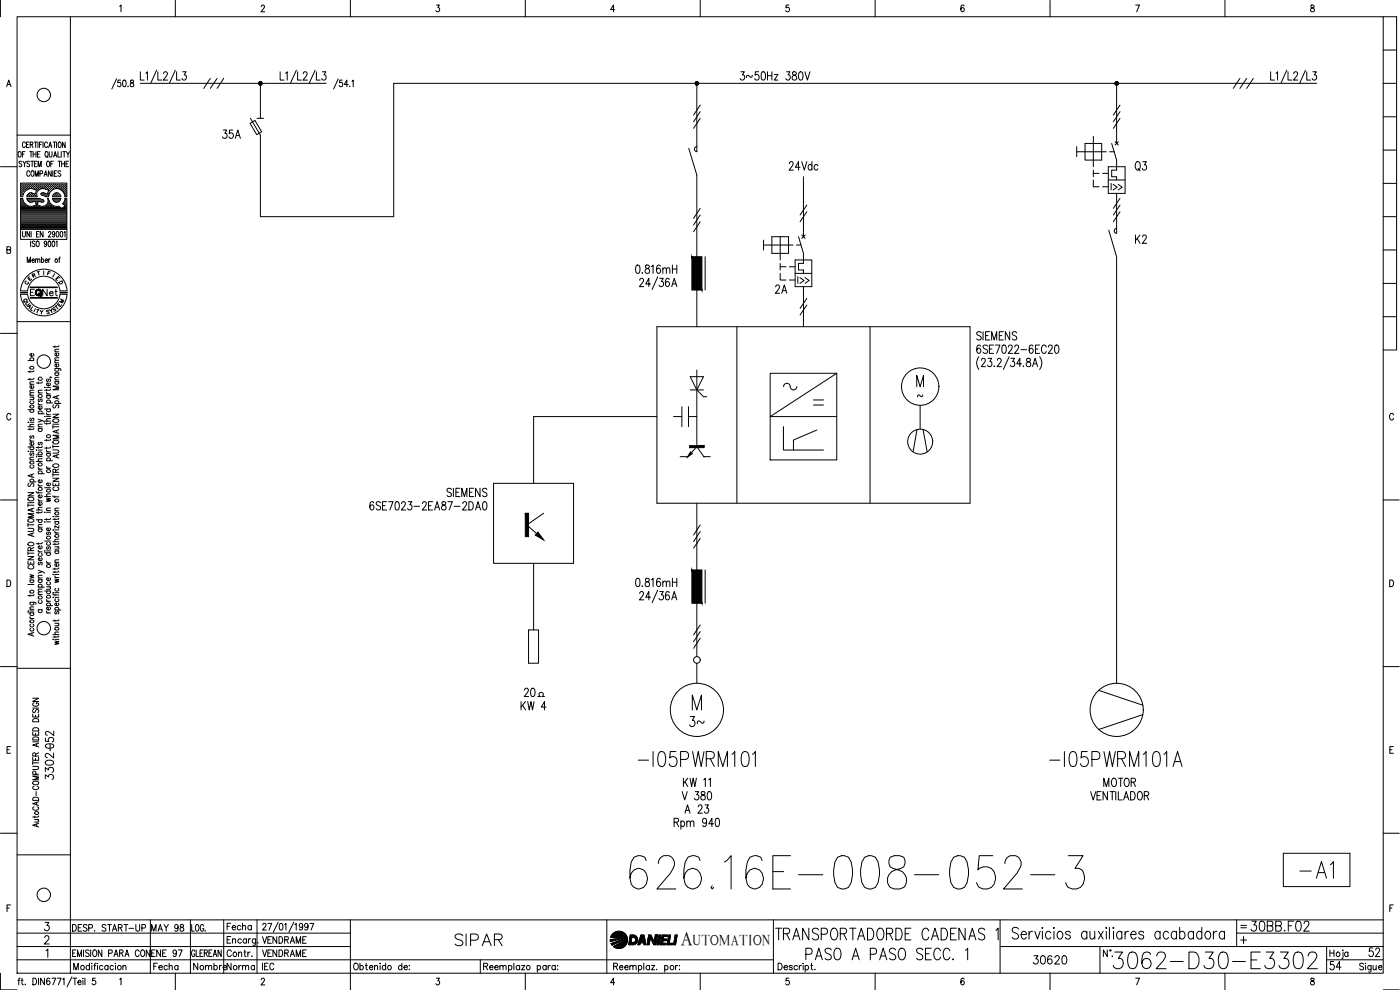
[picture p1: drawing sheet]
<svg xmlns="http://www.w3.org/2000/svg" width="420mm" height="297mm" viewBox="0 0 420 297" stroke-linecap="round" stroke-linejoin="round" font-family="sans-serif">
<defs><g id="words">
<text font-size="15.4" x="187.7" y="268.1">626.16E-008-052-3</text>
<g font-size="8.8">
<text x="388.8" y="264.6">-A1</text>
<text x="333" y="291.7">3062-D30-E3302</text>
</g>
<g font-size="7.9">
<text x="190.5" y="231.1">-I05PWRM101</text>
<text x="313.6" y="231.1">-I05PWRM101A</text>
</g>
<g font-size="7.1">
<text x="135.5" y="285">SIPAR</text>
<text x="231.4" y="283.3">TRANSPORTADORDE CADENAS 1</text>
<text x="240.6" y="289.3">PASO A PASO SECC. 1</text>
</g>
<g font-size="6.2">
<text x="339.4" y="52.6">Q3</text>
<text x="205.7" y="219.1">3~</text>
<text x="374.3" y="280.5">30BB.F02</text>
</g>
<text font-size="5.9" x="204.3" y="283.5">A</text>
<g font-size="5.7">
<text x="220.8" y="25.4">3~50Hz 380V</text>
<text x="65.6" y="42.7">35A</text>
<text x="235.7" y="52.2">24Vdc</text>
<text x="339.7" y="74.1">K2</text>
<text x="189.4" y="83.3">0.816mH</text>
<text x="231.4" y="89.3">2A</text>
<text x="109.7" y="154.2">6SE7023-2EA87-2DA0</text>
<text x="189.4" y="177.1">0.816mH</text>
<text x="155.2" y="214.1">KW 4</text>
<text x="155.9" y="210.3">20</text>
<text x="16.9" y="225.8" transform="rotate(-90 16.9 225.8)">052</text>
<text x="16.9" y="234.9" transform="rotate(-90 16.9 234.9)">3302-</text>
<text x="330.2" y="237.1">MOTOR</text>
<text x="203.6" y="241.3">V 380</text>
<text x="204.3" y="245.2">A 23</text>
<text x="309" y="290.3">30620</text>
<text x="397.9" y="292.1">54</text>
<text x="409.6" y="288.2">52</text>
</g>
<g font-size="4.9">
<text x="11.6" y="90">Net</text>
<text x="44.4" y="280.5">MAY 98</text>
<text x="67" y="280.1">Fecha</text>
<text x="44.8" y="292.1">Fecha</text>
<text x="56.8" y="292.1">Nombre</text>
<text x="67" y="292.1">Norma</text>
<text x="77.6" y="292.1">IEC</text>
</g>
<text font-size="4.4" x="207.9" y="283.5">UTOMATION</text>
<g font-size="4">
<text x="8.5" y="84.3">R</text>
<text x="15.5" y="85.4">E</text>
<text x="16.6" y="86.4">D</text>
<text x="6" y="92.1">Q</text>
<text x="6.3" y="92.8">U</text>
<text x="7.1" y="93.8">A</text>
<text x="14.5" y="94.5">S</text>
<text x="15.2" y="93.8">T</text>
<text x="16.6" y="92.1">M</text>
</g>
<g font-size="3.5">
<text x="6.3" y="86.4">C</text>
<text x="274.1" y="120.3">~</text>
<text x="371.1" y="279.8">=</text>
</g>
</g></defs>
<!-- layer: DCA_A3E2|CART -->
<g fill="none" stroke="#000" stroke-width=".3">
<path d="M.1 .1v4.9M5.1 5h410v287h-410zM21.1 5v287M35.9 1.9l.4-.4v2M52.6 .1v4.9M78.4 2l.1-.3a.49 .49 0 0 1 .7-.1 .49 .49 0 0 1 .1 .7l-1 1.2h1.2M105.2 .1v4.9M131 1.5h.9l-.5 .8a.62 .62 0 0 1 .5 .9 .62 .62 0 0 1-1.1 0M157.6 .1v4.9M184.5 2.9h-1.2l.8-1.4v2M210.1 .1v4.9M236.8 1.5h-.8l-.1 .9a.62 .62 0 0 1 .9 0 .62 .62 0 0 1-.1 .9 .62 .62 0 0 1-.9-.1"/>
<path d="M262.6 .1v4.9M289.3 1.8l-.5-.3a1.2 1.2 0 0 0 .1 2 .6 .6 0 0 0 .5-.8 .6 .6 0 0 0-1-.1v.3M315.1 .1v4.9M340.8 1.5h1.2l-.9 2M367.6 .1v4.9M393.5 1.6l-.1 .4 .3 .3a.65 .65 0 0 1 .8 .6 .65 .65 0 0 1-.8 .6 .67 .67 0 0 1-.3-.8 .67 .67 0 0 1 .7-.4l.3-.3-.1-.4zM415.1 5h4v100h-4M415.1 15h4M2 26l.6-2 .7 2M2.2 25.3h.8M415.1 35h4M415.1 25h4"/>
<path d="M.1 50h5M5.1 40.5h16M5.7 45.5h.1a.86 .86 0 0 1 .6 .8 .86 .86 0 0 1-.6 .8 1.19 1.19 0 0 1-.1-1.6zM6.3 56.8h.1M6.3 56.2h.1M6.3 55.6h.1M6.3 57.5h.1M6.3 58.1h.1M6.3 58.7h.1M6.3 59.7h.4M6.5 57.2h.1M6.5 56.5h.1"/>
<path d="M6.5 55.9h.1M6.5 55.3h.1M6.5 57.8h.1M6.5 58.4h.1M6.5 48.6l-.2-.2-.6 .2 .1 .3 .6 .4v.6l-.4 .1-.3-.2M6.6 55.2v.2M6.6 55.8v.2M6.6 56.5v.1M6.6 57.1v.2M6.6 57.7v.2M6.6 58.4v.1M6.7 46.3h.5"/>
<path d="M6.8 59h-.6v-4.1h13.9v4.1h-.6M6.8 56.8h.2M6.8 56.2h.2M6.8 55.6h.2M6.8 57.5h.2M6.8 58.1h.1M6.9 48.4l.5 .7 .4-.7M6.9 55.5v.2M6.9 56.1v.2M6.9 56.8v.1M6.9 57.4v.2M6.9 58v.2"/>
<path d="M7.1 57.2h.2M7.1 56.5h.2M7.1 55.9h.2M7.1 55.3h.2M7.2 55.2v.2M7.2 55.8v.2M7.2 56.5v.1M7.2 57.1v.2M7.4 49.1v.9M7.5 56.8h.1M7.5 56.2h.1M7.5 55.6h.1"/>
<path d="M7.5 45.5h-.8v1.6M7.5 55.5v.2M7.5 56.1v.2M7.5 56.8v.1M7.5 57.4l-.7 1.6M7.6 43a.46 .46 0 0 0-.5-.4 .46 .46 0 0 0-.4 .6v.4a.46 .46 0 0 0 .4 .7 .46 .46 0 0 0 .5-.5M7.7 56.5h.2M7.7 55.9h.2M7.7 55.3h.2M7.8 55.2v.2M7.8 55.8v.2M7.8 56.5v.1"/>
<path d="M8 43.4h.4M8 59h3.2M8 59.5h3.7M8.1 59.5v.3M8.1 56.8h.1M8.1 56.2h.2M8.1 55.6h.2M8.1 59.8l.8 .8M8.1 58.7v.3M8.2 55.5v.2M8.2 56.1v.2M8.2 56.8h.1"/>
<path d="M8.2 59.7h3.6M8.2 58.7h.1M8.3 56.8l1.2-.2 1.5 .5-.4 1.1-.9-.3M8.4 56.8l-.9 .6M8.4 56.5h.2M8.4 55.9h.2M8.4 55.3h.2M8.4 58.4h.2M8.4 58.3l-.3 .4M8.5 55.2v.2M8.5 55.8v.2M8.5 56.5v.1"/>
<path d="M8.5 58.4v.1M8.7 42.6h-.7v1.7h.7M8.7 56.2h.2M8.7 55.6h.2M8.7 58.7h.2M8.8 55.5v.2M8.8 56.1v.2M8.8 58.7v.1M8.9 58l-.5 .3M8.9 48.6l-.3-.2-.5 .2v.3l.6 .3a.44 .44 0 0 1 .1 .7 .44 .44 0 0 1-.6 0l-.1-.1M8.9 45.5h.8M8.9 58.1l-.1 .1"/>
<path d="M8.9 51.6a.46 .46 0 0 0-.5-.3 .46 .46 0 0 0-.4 .5v.5a.46 .46 0 0 0 .4 .6 .46 .46 0 0 0 .5-.4M9 56.5h.2M9 55.9h.2M9 55.3h.2M9 58.4h.2M9.1 43.4l.7-.1v-.6l-.7-.1v1.7M9.1 55.2v.2M9.1 55.8v.2M9.1 56.5h.1M9.1 58.4v.1M9.3 48.4h.8M9.3 45.5v1.6"/>
<path d="M9.4 56.2h.1M9.4 55.6h.1M9.4 58.1h.1M9.4 58.7h.1M9.4 55.5v.2M9.4 56.1v.2M9.4 58v.2M9.4 58.7v.1M9.5 43.4l.4 .9M9.5 51.3h.2a.88 .88 0 0 1 .5 .8 .88 .88 0 0 1-.5 .8 1.13 1.13 0 0 1-.2-1.6zM9.7 57.9h-.9M9.7 48.4v1.6"/>
<path d="M9.7 56.5h.1M9.7 55.9h.1M9.7 55.3h.1M9.7 58.4h.1M9.7 55.2v.2M9.7 55.8v.2M9.7 56.5v.1M9.7 58.4v.1M9.9 46.3h.9M9.9 45.5v1.6M10 56.2h.2M10 55.6h.2"/>
<path d="M10 58.7h.2M10.1 55.5v.2M10.1 56.1v.2M10.1 58.2h.1M10.1 58.7v.1M10.3 56.5h.2M10.3 55.9h.2M10.3 55.3h.2M10.3 58.4h.2M10.3 42.6h.8M10.3 49.1h.5M10.4 55.2v.2"/>
<path d="M10.4 55.8v.2M10.4 56.5v.1M10.4 58.4v.1M10.6 52.9v-1.6l.4 1.6 .5-1.6v1.6M10.6 56.8h.2M10.6 56.2h.2M10.6 55.6h.2M10.6 58.7h.2M10.7 42.6v1.7M10.7 55.5v.2M10.7 56.1v.2M10.7 56.8v.1"/>
<path d="M10.7 58.7v.1M10.8 58.1h.1M10.8 45.5v1.6M10.9 56.5h.2M10.9 55.9h.2M10.9 55.3h.2M11 55.2v.2M11 55.8v.2M11 56.5v.1M11 57.2h.1M11.1 48.4h-.8v1.6h.8M11.3 46.3h.4"/>
<path d="M11.3 56.8h.1M11.3 56.2h.1M11.3 55.6h.1M11.3 55.5v.2M11.3 56.1v.2M11.3 56.8v.1M11.4 42.6v1.7M11.4 50v-1.6l.5 1.6 .5-1.6v1.6M11.6 56.5h.1M11.6 55.9h.1M11.6 55.3h.1M11.6 55.2v.2"/>
<path d="M11.6 55.8v.2M11.6 56.5v.1M11.7 57a1.46 1.46 0 0 0-.5 2M11.8 59.5l.2 .1M11.9 43.4h.4M11.9 56.2h.2M11.9 55.6h.2M12 56.8l-.3 .2M12 59.6l1.1 .4v.5l-.3 .1M12 52.1l.7-.1v-.7h-.7v1.6M12 55.5v.2M12 56.1v.2"/>
<path d="M12 45.5h-.7v1.6h.7M12.2 56.5h.2M12.2 55.9h.2M12.2 55.3h.2M12.3 55.2v.2M12.3 55.8v.2M12.3 56.5v.1M12.3 58l.1 .4M12.4 58.5l.9 .3M12.5 58h-.2M12.5 56.2h.2M12.5 55.6h.2"/>
<path d="M12.5 58.1h.2M12.6 42.6h-.7v1.7M12.6 55.5v.2M12.6 56.1v.2M12.6 58v.2M12.8 56.5h.2M12.8 55.9h.2M12.8 55.3h.2M12.8 58.4h.2M12.9 42.6v1.7M12.9 55.2v.2M12.9 55.8v.2"/>
<path d="M12.9 56.5h.1M12.9 58.4v.1M12.9 56.6l1.7 .5-.4 1.1-.9-.3M12.9 56.6l-.9 .2M13.2 56.2h.1M13.2 55.6h.1M13.2 58.1h.1M13.2 52.9l.5-1.6 .5 1.6M13.3 55.5v.2M13.3 56.1v.2M13.3 58v.2M13.3 57.9h-.8"/>
<path d="M13.3 58.8l.5 .2M13.4 52.4h.6M13.5 56.5h.1M13.5 55.9h.1M13.5 55.3h.1M13.5 58.4h.1M13.5 55.2v.2M13.5 55.8v.2M13.5 56.5v.1M13.5 58.4v.1M13.7 45.5h.1a.86 .86 0 0 1 .7 .8 .86 .86 0 0 1-.7 .8 1.25 1.25 0 0 1-.1-1.6zM13.8 59h.7"/>
<path d="M13.8 56.2h.2M13.8 55.6h.2M13.8 58.7h.2M13.9 55.5v.2M13.9 56.1v.2M13.9 58.7v.1M14 46.8l.4 .5M14.1 56.5h.2M14.1 55.9h.2M14.1 55.3h.2M14.1 58.4h.2M14.2 48.4h.1a.86 .86 0 0 1 .6 .8 .86 .86 0 0 1-.6 .8 1.25 1.25 0 0 1-.1-1.6z"/>
<path d="M14.2 55.2v.2M14.2 55.8v.2M14.2 56.5v.1M14.2 58.4v.1M14.2 59.5a1.69 1.69 0 0 1-.3 1.9 1.69 1.69 0 0 1-1.9 .4M14.3 43a.46 .46 0 0 0-.6-.4 .46 .46 0 0 0-.3 .6v.4a.46 .46 0 0 0 .3 .7 .46 .46 0 0 0 .6-.5M14.3 59.5h.2M14.4 58.7h.1M14.4 56.8h.2M14.4 56.2h.2M14.4 55.6h.2M14.4 58.1h.2"/>
<path d="M14.5 55.5v.2M14.5 56.1v.2M14.5 56.8v.1M14.5 58v.2M14.5 59.5l.2 .8M14.6 57.5h.1M14.6 44.3l.5-1.7 .4 1.7M14.7 57.2h.2M14.7 56.5h.2M14.7 55.9h.2M14.7 55.3h.2M14.7 57.8h.1"/>
<path d="M14.8 45.5v1.1l.4 .5h.3l.1-.5v-1.1M14.8 43.7h.6M14.8 55.2v.2M14.8 55.8v.2M14.8 56.5v.1M14.8 57.1v.2M14.8 57.7v.1M15.1 56.8h.1M15.1 56.2h.1M15.1 55.6h.1M15.2 55.5v.2M15.2 56.1v.2"/>
<path d="M15.2 56.8v.1M15.2 49.1h.5M15.4 51.3v1.6l-.9-1.6v1.6M15.4 56.5h.1M15.4 55.9h.1M15.4 55.3h.1M15.5 55.2v.2M15.5 55.8v.2M15.5 56.5v.1M15.7 56.2h.2M15.7 55.6h.2M15.8 56.8h-.1"/>
<path d="M15.8 55.5v.2M15.8 56.1v.2M15.8 51.3v1.6M15.8 59.8l.8 .8M15.9 59.8l-.2-.3h2.6l-.1 .3M15.9 59.7h2.2M15.9 42.6h.8M16 56.5h.2M16 55.9h.2M16 55.3h.2M16 56.8l1-.2 1 .2M16 48.4h-.8v1.6"/>
<path d="M16.1 56.8l-1 .8-.6 1.4M16.1 47.1l.5-1.6 .4 1.6M16.1 55.2v.2M16.1 55.8v.2M16.1 56.5v.1M16.1 58.3l-.4 .7h2.6l-.4-.7M16.2 58.4l-.1 .1M16.3 46.6h.5M16.3 52h.5M16.3 42.6v1.7M16.3 56.2h.2M16.3 55.6h.2"/>
<path d="M16.3 58.7h.2M16.4 55.5v.2M16.4 56.1v.2M16.4 58.7v.1M16.5 58.1l-.1 .1M16.5 57.9h1M16.6 58l-.5 .3M16.6 56.5h.2M16.6 55.9h.2M16.6 55.3h.2M16.6 58.4h.2M16.7 55.2v.2"/>
<path d="M16.7 55.8v.2M16.7 56.5h.1M16.7 58.4v.1M17 42.6v1.7M17 56.2h.1M17 55.6h.1M17 58.1h.1M17 58.7h.1M17.1 51.3h-.8v1.6h.8M17.1 55.5v.2M17.1 56.1v.2M17.1 58v.2"/>
<path d="M17.1 58.7v.1M17.3 56.5h.1M17.3 55.9h.1M17.3 55.3h.1M17.3 58.4h.1M17.4 55.2v.2M17.4 55.8v.2M17.4 56.5v.1M17.4 58.4v.1M17.4 45.5v1.6h.7M17.4 48.4h.8M17.5 58l.4 .3"/>
<path d="M17.6 56.2h.2M17.6 55.6h.2M17.6 58.7h.2M17.7 42.7l.1-.1a.86 .86 0 0 1 .6 .8 .86 .86 0 0 1-.6 .9 1.19 1.19 0 0 1-.1-1.6zM17.7 55.5v.2M17.7 56.1v.2M17.7 58.7v.1M17.9 48.4v1.6M17.9 56.5h.2M17.9 55.9h.2M17.9 55.3h.2M18 56.8l1 .8 .5 1.4"/>
<path d="M18 55.2v.2M18 55.8v.2M18 56.5v.1M18.2 59.8l-.3 .5M18.2 51.5l-.3-.2-.5 .2 .1 .3 .6 .4 .1 .4-.3 .3-.5-.3M18.2 56.8h.2M18.2 56.2h.2M18.2 55.6h.2M18.3 55.5v.2M18.3 56.1v.2M18.3 56.8v.1M18.4 45.5v1.6"/>
<path d="M18.5 49.1h.8M18.5 48.4v1.6M18.5 56.5h.2M18.5 55.9h.2M18.5 55.3h.2M18.6 57.1l.1 .1M18.6 55.2v.2M18.6 55.8v.2M18.6 56.5v.1M18.8 45.5h.9M18.9 56.8h.1M18.9 56.2h.1"/>
<path d="M18.9 55.6h.1M19 57.4v.1M19 55.5v.2M19 56.1v.2M19 56.8v.1M19.2 57.2h.1M19.2 56.5h.1M19.2 55.9h.1M19.2 55.3h.1M19.2 57.8h.1M19.3 45.5v1.6M19.3 55.2v.2"/>
<path d="M19.3 55.8v.2M19.3 56.5v.1M19.3 57.1v.2M19.3 57.7v.2M19.3 48.4v1.6M19.5 56.8h.2M19.5 56.2h.2M19.5 55.6h.2M19.5 57.5h.2M19.5 58.1h.2M19.6 42.6v1.7l-.8-1.7v1.7M19.6 58.7h.1"/>
<path d="M19.6 59.7h.4M19.6 55.5v.2M19.6 56.1v.2M19.6 56.8v.1M19.6 57.4v.2M19.6 58v.2M19.6 58.7v.1M19.8 49.1h.5M19.8 57.2h.2M19.8 56.5h.2M19.8 55.9h.2M19.8 55.3h.2"/>
<path d="M19.8 57.8h.2M19.8 58.4h.2M19.9 45.5l.5 .8 .5-.8M19.9 55.2v.2M19.9 55.8v.2M19.9 56.5v.1M19.9 57.1v.2M19.9 57.7v.2M19.9 58.4v.1M20.4 46.3v.8M20.6 48.4h-.8v1.6h.8M415.1 55h4"/>
<path d="M415.1 45h4M2.1 75l.9-.1 .1-.7-1-.2v2l1-.2 .1-.5-.4-.3M6.2 68.8v3h13.9v-3M6.3 64.5h13.7M6.3 64.2h13.7M6.3 63.8h13.7M6.3 63.5h13.7M6.3 63.2h13.7M6.3 62.9h13.7M6.3 62.6h12M6.3 62.3h11.7M6.3 61.9h2.3"/>
<path d="M6.3 61.6h1.6M6.3 61.3h1.2M6.3 61h.9M6.3 60.6h.7M6.3 60.4h.6M6.3 60h.5M6.3 64.8h13.7M6.3 65.1h13.7M6.3 65.4h13.7M6.3 65.7h13.7M6.3 66.1h13.7M6.3 66.4h13.7"/>
<path d="M6.3 66.7h13.7M6.3 67h13.7M6.3 67.3h13.7M6.3 67.6h13.7M6.3 68h13.7M6.3 68.3h13.7M6.3 68.6h13.7M6.8 69.5v1.4l.3 .2 .5-.5v-1.1M7 60.3l.5 .8M7 60.3l-.2-.8h-.6v9.3h13.9v-9.3h-.6l-.2 .8 .7 .1M7.5 61.1l.9 .6M8.2 78.8v-1.7l.5 1.7 .4-1.7v1.7"/>
<path d="M8.3 60h4.5M8.6 60.4h1.6M8.8 60.6l.7 .1 1.1-.3 .3 1.1-1.4 .4-1.2-.2M8.9 69.5v1.6l-.8-1.6v1.6M9.2 72.3v1.7M9.4 69.5v1.6M9.6 78.1h.7l-.1-.3a.43 .43 0 0 0-.5 .2 .43 .43 0 0 0 .1 .5 .43 .43 0 0 0 .5 0M10 61.9h2.1M10.5 72.5l-.3-.2-.5 .2 .1 .5 .6 .3 .1 .4-.3 .3-.5-.3M10.7 78l.3-.3 .3 .1v1M10.7 77.7v1.1M10.7 60.4h.7"/>
<path d="M10.8 60.6h.5M10.8 61h.4M10.9 61.6h.3M10.9 61.3h.2M11 72.5l.2-.2a.86 .86 0 0 1 .6 .9 .86 .86 0 0 1-.6 .8l-.4-.7zM11 70.2h.4M11.3 78l.3-.3 .3 .1 .1 1M11.7 69.5h-.7v1.6h.7M11.8 60.4h1.3M12.4 77.9l.1-.1a.48 .48 0 0 1 .6 .4 .48 .48 0 0 1-.6 .5l-.1-.2M12.4 77.1v1.7M12.9 60.7l-1.4-.3-.3 1.1 .8 .3"/>
<path d="M12.9 69.5v1.6l-.8-1.6v1.6M13.4 61.9h2.9M13.5 78.1h.8l-.2-.3a.48 .48 0 0 0-.6 .4 .48 .48 0 0 0 .6 .5l.2-.2M14 61.6h1.6M14 72.9l-.2 .4a.43 .43 0 0 1-.5-.5 .43 .43 0 0 1 .7-.3l-.2 1.4-.3 .1-.2-.3M14.3 61.3h.9M14.4 61h.5M14.5 60.6h.2M14.6 60.4h.1M14.6 69.8l.2-.3 .4 .1v.5l-.7 1h.8M14.6 72.4l.2-.1a.95 .95 0 0 1 0 1.7l-.4-.7zM14.6 77.7v1.1"/>
<path d="M14.7 60.3l.5 .8 .9 .6M15.1 77.7l-.5 .4M15.8 72.4l.2-.1a.95 .95 0 0 1 0 1.7l-.4-.7zM16 60h1.9M16 61.7l1.6 .1M16.3 60.4h1.4M16.4 70l-.1 .4a.43 .43 0 0 1-.6-.5 .43 .43 0 0 1 .7-.2l-.1 1.3-.3 .1-.3-.2M16.5 60.6h1M16.8 72.6l.3-.3v1.7M17 69.5h.2a.92 .92 0 0 1 .5 .8 .92 .92 0 0 1-.5 .8l-.4-.7zM17.6 61.9l.8 .6M17.6 77.7h.4"/>
<path d="M17.9 60.3l-.4 .3M18.1 77.1l-.3 .3v1.4M18.2 69.5h.2a.95 .95 0 0 1 0 1.6l-.4-.7zM18.5 62.6h1.5M18.8 61.1l.7 .8M19 61h1M19.1 62.3h.9M19.1 61.3h.9M19.2 69.8l.3-.3v1.6M19.3 60.6h.7M19.3 60.3l-.5 .8M19.4 61.6h.6"/>
<path d="M19.5 61.9l-1.1 .6M19.5 60h.5M19.7 61.9h.3M415.1 75h4M415.1 65h4M5.1 96.5h16M6.2 87.2a7 7 0 0 1 6.9-6.4 7 7 0 0 1 7 6.4M6.2 88.3a7 7 0 0 0 6.9 6.5 7 7 0 0 0 7-6.5M8.3 87.2a4.9 4.9 0 0 1 4.8-4.3 4.9 4.9 0 0 1 4.9 4.3M8.3 88.3a4.9 4.9 0 0 0 4.8 4.4 4.9 4.9 0 0 0 4.9-4.4M9.1 86.1h8.1v.2h-8.1M9.1 89.3h8.1v.1h-8.1z"/>
<path d="M9.1 86.2h8M9.1 89.4h8M10.3 86.8h-1.2v1.9M11.1 92.8l.7 .2M12.1 93.1l.3 .6 .5-.5M12.4 93.7v.5M13.1 81.3v1.1M415.1 95h4M415.1 85h4M.1 100h5M8.4 108.2h1.8M9 111.3v.4"/>
<path d="M9 113.5v.5M9 119.2h1.2M9 118.6h1.2M9 115.3h1.2M9.2 108.2l-.1-.2a.51 .51 0 0 1 .5-.7 .51 .51 0 0 1 .3 .9M9.8 119.2l.4 .3-.1 .3-1.1 .1M9.9 115.7a.49 .49 0 0 1 0 .7 .49 .49 0 0 1-.7 0 .49 .49 0 0 1-.1-.6l.4-.1v.8M9.9 106.1l.2 .1a.52 .52 0 0 1-.6 .7 .52 .52 0 0 1-.4-.8h.4v.8M10.2 117.8l-1.1 .1-.1 .4 .3 .3M10.2 117.1l-1.1 .1-.1 .3 .3 .3M10.2 114.5l-1.1 .1-.1 .4 .3 .3M10.2 113.4l-.4 .4h-1.4"/>
<path d="M10.2 111.2l-.4 .3h-1.4M11.5 114.6v.5M11.5 117.9h1.2M11.7 119.7l-.2 .3 .1 .5h.3l.2-.7 .3-.1 .3 .3-.3 .5M12.7 117.1l-1.1 .1-.1 .3 .3 .4M12.7 114.5l-.4 .4h-1.4M13.4 116.2h.1zM14 117.6l.1 .4 .4 .2M14 116.8v.5M14 118.7h1.2M14 118.2h1.2M14 116.2h1.2"/>
<path d="M14.2 118.7l-.1 .1a.52 .52 0 0 0 .5 .7 .52 .52 0 0 0 .3-.8M14.2 113.7l-.2 .3 .1 .4h.3l.2-.6 .3-.1 .3 .3-.3 .5M14.9 114.9a.49 .49 0 0 1 0 .7 .49 .49 0 0 1-.7 0 .49 .49 0 0 1-.1-.6l.4-.1v.8M15.1 113.1l.4 .2M15.2 116.7l-.4 .4h-1.4M16.5 110.6h1.6l.1 .6M16.5 103.8v.5M16.5 114.5h1.2M16.5 114h1.2M16.5 111.9h1.2M16.5 108.9h1.2M16.5 105.6h1.2"/>
<path d="M16.7 114.5l-.1 .1a.53 .53 0 0 0 .5 .7 .53 .53 0 0 0 .5-.7l-.2-.1M16.7 111.9l-.1 .1a.53 .53 0 0 0 .5 .7 .53 .53 0 0 0 .5-.7l-.2-.1M16.7 110.6l-.1 .1a.52 .52 0 0 0 .5 .7 .52 .52 0 0 0 .3-.8M17.1 118.9v.6M17.4 109.2l.2 .2a.52 .52 0 0 1-.6 .7 .52 .52 0 0 1-.4-.8l.4-.1v.9M17.4 106a.49 .49 0 0 1 0 .7 .49 .49 0 0 1-.7 0 .49 .49 0 0 1-.1-.7h.4v.8M17.7 118.6l-1.8 .6 1.8 .5M17.7 115.9h-1.8l1.8 .5-1.8 .6h1.8M17.7 113.2l-1.1 .1-.1 .4 .3 .3M17.7 108.1l-1.1 .1-.1 .3 .3 .4M17.7 107.3l-1.1 .1-.1 .4 .3 .3M17.7 104.8l-1.1 .1-.1 .3 .3 .4"/>
<path d="M17.7 103.7l-.1 .3h-1.7M3.3 124.5a.63 .63 0 0 0-.8-.5 .63 .63 0 0 0-.5 .8v.5a.63 .63 0 0 0 .5 .7 .63 .63 0 0 0 .8-.5M8.4 135.4h.2zM8.4 126.7h.2zM8.4 128h1.8M8.4 134.1h1.8M8.4 122.9h1.8M9 131.8l.1 .4 .4 .2M9 128.6v.4M9 138h1.2M9 135.4h1.2M9 132.4h1.2"/>
<path d="M9 126.7h1.2M9.2 139.6l-.1 .2a.52 .52 0 0 0 .5 .7 .52 .52 0 0 0 .3-.9M9.2 135.9l-.2 .3 .1 .4h.3l.3-.6 .2-.1 .3 .3-.3 .4M9.2 134.1l-.1 .1a.53 .53 0 0 0 .5 .7 .53 .53 0 0 0 .5-.7l-.2-.1M9.2 130.8l-.2 .2 .1 .4h.3l.3-.6h.2l.3 .2-.3 .5M9.2 125.5l-.2 .2 .2 .5 .5-.7h.4l.1 .4-.3 .3M9.2 122.9l-.1 .1a.53 .53 0 0 0 .5 .7 .53 .53 0 0 0 .5-.7l-.2-.1M9.2 120.3l-.1 .2a.51 .51 0 0 0 .5 .6 .51 .51 0 0 0 .3-.8M9.9 132.8l.2 .1a.52 .52 0 0 1-.5 .7 .52 .52 0 0 1-.5-.7l.4-.1v.8M10.2 137.2h-1.1l-.1 .4 .3 .4M10.2 128.5l-.1 .3h-1.7M10.2 127.3l-1.1 .1-.1 .3 .3 .3"/>
<path d="M10.9 137h.1zM10.9 135h.1zM10.9 138.5h1.8M10.9 136.5h1.8M11.5 125.8l1.2 .4-1.2 .4M11.5 120.9l.1 .3 .4 .3M11.5 134v.5M11.5 137h1.2M11.5 135h1.2M11.5 128.6h1.2M11.5 128.1h1.2M11.5 124.1h1.8"/>
<path d="M11.5 121.5h1.2M11.7 136.5a.51 .51 0 0 1 0-.8 .51 .51 0 0 1 .7 0 .51 .51 0 0 1 0 .8M11.7 132.7l-.2 .3 .2 .5 .4-.8h.5l.1 .5-.3 .3M11.7 128.6a.51 .51 0 0 0 0 .7 .51 .51 0 0 0 .7 0 .51 .51 0 0 0 0-.7M11.7 124.1a.49 .49 0 0 1 0-.7 .49 .49 0 0 1 .7 0 .49 .49 0 0 1 0 .7M12.4 121.9a.5 .5 0 0 1 .1 .7 .5 .5 0 0 1-.8 0 .5 .5 0 0 1 .1-.7h.2v.9M12.7 137.7h-1.1l-.1 .4 .3 .4M12.7 133.9l-.1 .3-1.7 .1M12.7 127.3l-1.1 .1-.1 .3 .3 .4M12.7 126.2l.6 .3v.2M13.4 125h.1zM13.4 126.4h1.8"/>
<path d="M13.4 122.7h1.8M14 139.9l.1 .4 .4 .2M14 135l.1 .4 .4 .2M14 123.9l.1 .3 .4 .2M14 126.9v.4M14 131.9v.4M14 134.1v.5M14 138.2h1.8M14 136h1.2M14 135.6h1.2M14 125h1.2M14 124.4h1.2"/>
<path d="M14 120.9h1.8M14.2 138.2a.49 .49 0 0 1 0-.7 .49 .49 0 0 1 .7 0 .49 .49 0 0 1 0 .7M14.2 136l-.1 .2a.51 .51 0 0 0 .5 .7 .51 .51 0 0 0 .3-.9M14.2 122.7l-.1 .1a.52 .52 0 0 0 .5 .8 .52 .52 0 0 0 .3-.9M14.2 120.9a.49 .49 0 0 1 0-.7 .49 .49 0 0 1 .7 0 .49 .49 0 0 1 0 .7M15.2 134.1l-.4 .3h-1.4M15.2 131.8l-.1 .3h-1.7M15.2 126.8l-.1 .3h-1.7M15.2 125.6l-1.1 .1-.1 .3 .3 .4M15.9 135h1.5l.3 .4-.1 .3-.5 .3h-1.2M15.9 124.3h1.8l-1.8 1h1.8M15.9 128h1.8"/>
<path d="M15.9 127.6v1M15.9 133.5v.9M15.9 134h1.8M15.9 127.3h1.8M16 139.4a.88 .88 0 0 1 1-.3 .88 .88 0 0 1 .6 .9 .88 .88 0 0 1-1 .3 .88 .88 0 0 1-.6-.9zM16 132.4a.88 .88 0 0 1 1-.4 .88 .88 0 0 1 .6 .9 .88 .88 0 0 1-1 .4 .88 .88 0 0 1-.6-.9zM16 125.9a.88 .88 0 0 1 1-.3 .88 .88 0 0 1 .6 .9 .88 .88 0 0 1-1 .3 .88 .88 0 0 1-.6-.9zM16.1 121.5l-.2 .3 .2 .6h.4l.3-.7a.48 .48 0 0 1 .7-.2 .48 .48 0 0 1 .1 .8l-.2 .1M16.5 121.1h1.8M16.7 121.1l-.1-.2a.53 .53 0 0 1 .5-.7 .53 .53 0 0 1 .5 .7l-.2 .2M17.1 129.1v.7M17.1 136.6v.6"/>
<path d="M17.7 136.3l-1.8 .6 1.8 .5M17.7 130.6h-1.8l1.8 .5-1.8 .6h1.8M17.7 128.9l-1.8 .6 1.8 .5M418.3 124.5a.63 .63 0 0 0-.8-.5 .63 .63 0 0 0-.5 .8v.5a.63 .63 0 0 0 .5 .7 .63 .63 0 0 0 .8-.5M.1 150h5M8.4 158.5l1.5 .1 .3 .3-.3 .5-1.5 .1M8.4 147.8h1.8l-1.8 1h1.8M8.4 151.1v.9M8.4 157v1M8.4 157.5h1.8M8.4 151.6h1.8M8.4 150.8h1.8"/>
<path d="M8.5 155.9a.88 .88 0 0 1 1-.3 .88 .88 0 0 1 .6 .8 .88 .88 0 0 1-1 .4 .88 .88 0 0 1-.6-.9zM8.5 149.5a.88 .88 0 0 1 1-.4 .88 .88 0 0 1 .6 .9 .88 .88 0 0 1-1 .4 .88 .88 0 0 1-.6-.9zM8.6 145l-.2 .4 .2 .6 .5-.2 .3-.7a.49 .49 0 0 1 .7 .1 .49 .49 0 0 1-.2 .8M9 144.6h1.8M9.2 144.6l-.1-.2a.51 .51 0 0 1 .5-.7 .51 .51 0 0 1 .3 .9M9.6 142.4v.7M9.6 152.7v.7M10.2 159.9l-1.8 .5 1.8 .6M10.2 154.1h-1.8l1.8 .6-1.8 .5h1.8M10.2 152.5l-1.8 .5 1.8 .6M10.2 142.2l-1.8 .5 1.8 .6M10.9 147.5l.3 .4h1.5"/>
<path d="M10.9 155.9h1.8M10.9 153h1.8M11.5 149.7l.1 .4 .4 .2M11.5 145.2l.1 .4 .4 .2M11.5 140.2l.1 .3 .4 .3M11.5 147.6v.5M11.5 153.5v.5M11.5 158.7h1.2M11.5 158.2h1.2M11.5 150.3h1.2M11.5 145.8h1.2M11.5 142.1h1.8"/>
<path d="M11.5 140.8h1.2M11.7 158.7a.51 .51 0 0 0 0 .7 .51 .51 0 0 0 .7 0 .51 .51 0 0 0 0-.7M11.7 155.9a.49 .49 0 0 0 0 .7 .49 .49 0 0 0 .7 0 .49 .49 0 0 0 0-.7M11.7 142.1a.49 .49 0 0 1 0-.7 .49 .49 0 0 1 .7 0 .49 .49 0 0 1 0 .7M12.4 150.7a.5 .5 0 0 1 .1 .8 .5 .5 0 0 1-.8 0 .5 .5 0 0 1 .1-.8h.2v.9M12.4 148.5a.5 .5 0 0 1 .1 .7 .5 .5 0 0 1-.8 0 .5 .5 0 0 1 .1-.7h.2v.9M12.4 144a.5 .5 0 0 1 .1 .7 .5 .5 0 0 1-.8 0 .5 .5 0 0 1 .1-.7h.2v.9M12.7 157.4l-1.1 .1-.1 .3 .3 .4M12.7 153.4l-.4 .4h-1.4M12.7 152.2l-1.1 .1-.1 .3 .3 .4M13.4 156.6h.1zM13.4 153.7h.1z"/>
<path d="M13.4 149h1.8M13.4 146.3h1.8M14 149.4l1.2 .3-1.2 .3 1.2 .3-1.2 .2M14 156.6h1.2M14 155.6v.5M14 153.7h1.2M14 153.2h1.2M14 140.5h1.2M14.2 159.7l-.2 .3 .1 .4h.3l.2-.6 .3-.1 .3 .3-.3 .4M14.9 158.4l.2 .1a.52 .52 0 0 1-.5 .8 .52 .52 0 0 1-.5-.8l.4-.1v.8M14.9 144.9a.5 .5 0 0 1 0 .7 .5 .5 0 0 1-.6 0 .5 .5 0 0 1-.2-.6l.4-.1v.8M15.2 155.5l-.1 .3-1.7 .1"/>
<path d="M15.2 152.4l-1.1 .1-.1 .4 .3 .3M15.2 148.2l-1.1 .1-.1 .3 .3 .4M15.9 155h.1zM15.9 148.7l.1 .3 1.7 .1M15.9 144.9v.8h1.8v-.8M15.9 143.5h1.8l-1.8 .9h1.8M15.9 142.4h1.8M15.9 142v.9M16 159h.1M16.3 146.2a.52 .52 0 0 0-.4 .6 .52 .52 0 0 0 .7 .4h.4a.52 .52 0 0 0 .6-.4 .52 .52 0 0 0-.4-.6M16.5 159.4l.1 .4 .4 .1M16.5 153.2h1.2"/>
<path d="M16.5 148.8v.5M16.5 155.6v.4M16.5 159.9h1.2M16.5 159h1.2M16.5 156.5h1.2M16.5 155h1.2M16.7 156.5l-.1 .2a.51 .51 0 0 0 .5 .6 .51 .51 0 0 0 .3-.8M16.7 141.7l-.1-.8h-.6l-.1 .8h1.8M16.7 145.2v.5M17.7 157.8v.7l-1.2-.7v.7M17.7 155.5l-.1 .3h-1.7M17.7 152.5h-1.1l-.1 .4 .3 .3"/>
<path d="M17.7 140.7l-1 .5M415.1 150h4.8M2.1 174a1.01 1.01 0 0 1 1.1 1 1.01 1.01 0 0 1-1.1 1zM8.4 168.4v.9h1.8v-.9M8.4 167h1.8l-1.8 1h1.8M8.4 175.4h1.8M8.4 166h1.8M8.4 165.5v.9M8.5 163a.88 .88 0 0 1 1-.4 .88 .88 0 0 1 .6 .9 .88 .88 0 0 1-1 .4 .88 .88 0 0 1-.6-.9zM8.8 169.7a.52 .52 0 0 0-.4 .6 .52 .52 0 0 0 .7 .4h.4a.52 .52 0 0 0 .6-.4 .52 .52 0 0 0-.4-.6M9 172.4l1.2 .3-1.2 .3 1.2 .3-1.2 .2M9 178.5v.4"/>
<path d="M9 174h1.2M9.2 174l-.1 .1a.53 .53 0 0 0 .5 .7 .53 .53 0 0 0 .5-.7l-.2-.1M9.2 165.2l-.1-.8-.5-.1-.2 .9h1.8M9.2 168.7v.6M9.6 160.1v.7M10.2 178.4l-.1 .3h-1.7M10.2 164.3l-1 .4M11.5 171.1l1.2 .4-1.2 .4M11.5 165l.1 .4 .4 .2M11.5 178.4h1.2M11.5 176.2h1.8M11.5 173.9h1.2"/>
<path d="M11.5 173.4h1.2M11.5 165.6h1.2M11.5 162.8v.6M11.7 176.2a.51 .51 0 0 1 0-.8 .51 .51 0 0 1 .7 0 .51 .51 0 0 1 0 .8M11.7 173.9a.49 .49 0 0 0 0 .7 .49 .49 0 0 0 .7 0 .49 .49 0 0 0 0-.7M11.7 168.7l-.2 .3 .2 .5 .4-.8h.5l.1 .5-.3 .3M11.7 166.1a.49 .49 0 0 0 0 .7 .49 .49 0 0 0 .7 0 .49 .49 0 0 0 0-.7M12.4 167.4a.51 .51 0 0 1 0 .7 .51 .51 0 0 1-.7 0 .51 .51 0 0 1-.1-.7h.4v.8M12.4 163.8a.5 .5 0 0 1 .1 .7 .5 .5 0 0 1-.8 0 .5 .5 0 0 1 .1-.7h.2v.9M12.7 177.6h-1.1l-.1 .4 .3 .4M12.7 176.8h-1.1l-.1 .4 .3 .4M12.7 172.6l-1.1 .1-.1 .3 .3 .4"/>
<path d="M12.7 171.5l.5 .2 .1 .3M12.7 162.8l-.4 .3h-1.4M13.4 165.3h.1zM13.4 177.3h1.8M13.4 165.8h1.8M13.4 162.3h1.8M14 179.8l.1 .4 .4 .2M14 168.4l.1 .3 .4 .2M14 176.1h1.2M14 168.9h1.2M14 165.3h1.2M14.2 177.3l-.1 .1a.52 .52 0 0 0 .5 .8 .52 .52 0 0 0 .3-.9"/>
<path d="M14.2 174.7l-.1 .1a.52 .52 0 0 0 .5 .7 .52 .52 0 0 0 .3-.8M14.2 165.8l-.1 .2a.52 .52 0 0 0 .5 .7 .52 .52 0 0 0 .3-.9M14.2 164l-.2 .3 .1 .4h.3l.2-.6 .3-.1 .3 .3-.3 .5M14.2 162.8l-.1 .1a.52 .52 0 0 0 .5 .7 .52 .52 0 0 0 .3-.8M14.8 176.1l.4 .3-.1 .3-1.1 .1M14.9 173.4l.2 .1a.53 .53 0 0 1-.6 .7 .53 .53 0 0 1-.4-.8h.4v.8M15.9 179.2h.1zM15.9 178.2l.1 .3h1.7M15.9 162.5h1.8M16 177.7v.2zM16 172.4h.1M16.5 173.7l1.2 .3-1.2 .3 1.2 .2-1.2 .3"/>
<path d="M16.5 172.7l.1 .4 .4 .2M16.5 165.3h1.2M16.5 163v.5M16.5 170.4v.5M16.5 171.4v.5M16.5 178.3v.4M16.5 179.2h1.2M16.5 177.8h1.2M16.5 173.3h1.2M16.5 172.4h1.2M16.5 168.7h1.2M16.5 164.1h1.2"/>
<path d="M16.7 179.7a.55 .55 0 0 0 .3 .9 .55 .55 0 0 0 .7-.7l-.3-.2M16.7 176.5l-.1 .2a.51 .51 0 0 0 .5 .7 .51 .51 0 0 0 .3-.9M16.7 165.3a.55 .55 0 0 0 .3 .9 .55 .55 0 0 0 .7-.6l-.3-.3M17.3 164.1l.4 .3-.1 .3-1.1 .1M17.4 169.1l.2 .2a.52 .52 0 0 1-.6 .7 .52 .52 0 0 1-.4-.8l.4-.1v.9M17.7 171.3l-.1 .3h-1.7M17.7 170.4l-.4 .3h-1.4M17.7 168h-1.1l-.1 .4 .3 .3M17.7 163l-.4 .3h-1.4M17.7 161.8l-1.1 .1-.1 .3 .3 .3M417.1 174a1.01 1.01 0 0 1 1.1 1 1.01 1.01 0 0 1-1.1 1zM8.4 183.3h.2z"/>
<path d="M8.4 183.9h1.8M9 185l.1 .4 .4 .2M9 180.7l1.6 .1 .1 .5M9 185.6h1.2M9 183.3h1.2M9 182.8h1.2M9.2 188.5a.55 .55 0 0 0 .3 .9 .55 .55 0 0 0 .7-.6l-.3-.3M9.2 187.3a.55 .55 0 0 0 .3 .9 .55 .55 0 0 0 .7-.6l-.3-.3M9.2 183.9a.55 .55 0 0 0 .3 .9 .55 .55 0 0 0 .7-.7l-.3-.2M9.2 180.7l-.1 .2a.51 .51 0 0 0 .5 .7 .51 .51 0 0 0 .3-.9M9.6 190v.7M10.2 189.8l-1.8 .5 1.8 .6"/>
<path d="M10.2 182.1h-1.1l-.1 .4 .3 .3M11.5 183h1.2M11.7 183a.51 .51 0 0 0 0 .7 .51 .51 0 0 0 .7 0 .51 .51 0 0 0 0-.7M11.7 180.2a.49 .49 0 0 0 0 .7 .49 .49 0 0 0 .7 0 .49 .49 0 0 0 0-.7M14 183.3l.1 .4 .4 .2M14 183.9h1.2M14 181.7h1.8M14 180.4h1.2M14.2 181.7l-.1-.1a.52 .52 0 0 1 .5-.7 .52 .52 0 0 1 .3 .8M14.9 182.1a.5 .5 0 0 1 0 .7 .5 .5 0 0 1-.6 .1 .5 .5 0 0 1-.2-.7l.4-.1v.9M15.9 191.8h.1zM15.9 190.4h1.8"/>
<path d="M16.5 192.3l1.2 .3-1.2 .3 1.2 .2-1.2 .3M16.5 191.8h1.2M16.5 186v.5M16.5 190.9v.4M16.5 187h1.2M16.5 183h1.8M16.7 183.5l-.2 .2 .1 .4h.3l.2-.6h.3l.3 .2-.3 .5M16.7 183a.55 .55 0 0 1 .3-.9 .55 .55 0 0 1 .7 .7l-.3 .2M17.3 187l.4 .4-.1 .3-1.1 .1M17.4 180.9l.2 .1a.51 .51 0 0 1-.5 .7 .51 .51 0 0 1-.5-.7l.4-.1v.8M17.7 190.8l-.1 .3h-1.7M17.7 189.6l-1.1 .1-.1 .3 .3 .4"/>
<path d="M17.7 185.9l-.1 .3-1.7 .1M.1 200h5M5.1 200.5h16M415.1 200h4.8M2.1 224.9h.7M3.2 224h-1.1v2h1.1M417.1 224.9h.6M418.2 224h-1.1v2h1.1M.1 250h5M5.1 256.5h16M415.1 250h4.8M2.1 272.4h.7"/>
<path d="M3.2 271.5h-1.1v2M5.1 276h410M5.1 280h100.1M45.1 276v16M57.1 276v16M67.1 276v16M77.1 276v16M105.2 276v21M182.1 276v16M184.2 279.9h3M184.4 279.8h2.6M184.7 279.6h2.1"/>
<path d="M185.1 279.5h1.3M232.1 276v16M300.1 276v16M371.1 280h44M371.1 276v8M417.1 272.4h.6M418.2 271.5h-1.1v2M.1 292v5h5M5.1 284h100.1M5.1 288h227M5.4 294.1h.6M6.1 293.5l-.4 .1-.1 .3v1.6"/>
<path d="M6.3 294.1h.6M6.6 293.5v1.6l.4 .4M7.6 295.3v.2l.1-.2M9.9 293.5a1 1 0 0 1 1.1 1 1 1 0 0 1-1.1 1zM11.6 293.5v2M13.3 293.5v2l-1.1-2v2M14.9 293.7l-.3-.2a1.12 1.12 0 0 0-.1 2 .59 .59 0 0 0 .5-.9 .59 .59 0 0 0-.9-.1l-.1 .3M15.6 293.5h1.1l-.8 2M17.2 293.5h1.1l-.8 2M18.8 293.9l.4-.4v2M21.6 293.1l-1.5 3M21.9 293.5h1.1"/>
<path d="M22.5 293.5v2M23.4 294.7h.9v-.4a.57 .57 0 0 0-.8 .1 .57 .57 0 0 0 .1 .8 .57 .57 0 0 0 .7 0M24.9 293.5v.2zM24.9 294.1v1.4M25.5 293.5v2M28.6 293.5h-.8l-.1 .8a.62 .62 0 0 1 .9 .1 .62 .62 0 0 1-.1 .9 .62 .62 0 0 1-.9-.2M35.9 293.9l.4-.4v2M52.6 292v5M78.4 294l.1-.3a.49 .49 0 0 1 .7-.1 .49 .49 0 0 1 .1 .6l-1 1.3h1.2M131 293.5h.9l-.5 .7a.62 .62 0 0 1 .5 1 .62 .62 0 0 1-1.1-.1M144.1 288v4M157.6 292v5"/>
<path d="M183.1 281.9l3-.4 .2 .2-3.1 .8M183.1 282.3h.9M183.1 282.2h1.3M183.1 282.1h1.9M183.1 281.9l.1 .6M183.2 282.4h.3M183.3 281.9h2.2M183.3 281.1l4.9 .1a2.6 2.6 0 0 0-2.5-1.8 2.6 2.6 0 0 0-2.5 1.8M183.3 281h4.8M183.4 283.1l3.2-1.2 .2 .2-3.1 1.5zM183.4 283.1h1.3M183.4 280.8h4.6"/>
<path d="M183.5 280.7h4.5M183.5 283.3h.9M183.6 280.6h4.3M183.6 283.4h.5M183.6 283.5h.3M183.7 280.4h4.1M183.7 283h1.3M183.8 280.3h3.9M183.9 280.1h3.7M184.1 280h3.3M184.1 282.9h1.2M184.1 284l3-1.7-.2-.2 1.4-.8a2.59 2.59 0 0 1-1.1 2.9 2.59 2.59 0 0 1-3.1-.2z"/>
<path d="M184.1 284.1h3.2M184.2 281.8h1.8M184.2 283.9h3.3M184.4 284.2h2.7M184.4 282.7h1.1M184.5 294.8h-1.2l.8-1.3v2M184.5 283.8h3.1M184.6 284.3h2.3M184.7 283.7h3M184.8 282.6h1M184.9 284.5h1.7M185 283.5h2.8"/>
<path d="M185.2 282.4h.9M185.2 283.4h2.7M185.3 281.6h1M185.4 283.3h2.6M185.5 282.3h.9M185.7 283.1h2.4M185.9 283h2.2M185.9 282.2h.7M186.1 281.4h.7M186.1 282.9h2.1M186.3 282.1h.4M186.4 282.7h1.8"/>
<path d="M186.4 281.7l1.1-.2-.9 .4zM186.5 281.8h.4M186.6 282.6h1.7M186.6 281.6h.7M186.9 282.4h1.4M186.9 282.2h1.4M187 282.3h1.3M187 282.1h1.3M187.1 281.4h.4M187.2 281.5h.2M187.3 281.9h1M187.6 281.8h.7"/>
<path d="M187.8 281.5h.5M187.9 281.6h.4M188.2 281.4h.1M188.2 281.2l-2 .3-.2-.3h-2.7h4.7M188.7 283.4h1.8M188.7 283.1h2.2M188.7 283.3h2M188.8 282.9h2.3M188.8 283h2.2M188.8 282.7h.6M188.8 282.6h.6M188.8 282.4h.6"/>
<path d="M188.8 282.3h.6M188.9 282.2h.6M188.9 282.1h.6M188.9 281.9h.6M189 281.8h.5M189 281.6h.6M189 281.5h.6M189 281.4h.6M189.1 281.2h.6M189.1 281.1h2M189.1 281h1.9M189.1 280.8h1.7"/>
<path d="M189.1 280.5h1.1a1.51 1.51 0 0 1 1.2 1.5 1.51 1.51 0 0 1-1.2 1.5h-1.5zM189.1 280.7h1.5M189.1 280.6h1.2M189.7 281.2a.9 .9 0 0 1 1 .5v.6l-.3 .4-1 .1zM190.2 281.2h1M190.3 282.7h.9M190.5 281.4h.7M190.5 282.6h.8M190.6 281.5h.7M190.7 282.4h.6M190.7 282.3h.6M190.7 281.6h.6"/>
<path d="M190.8 281.8h.5M190.8 282.2h.5M190.8 282.1h.6M190.8 281.9h.6M191.4 283.4h.6M191.5 283.3h.6M191.5 283.1h.7M191.6 283h.6M191.6 282.9h2.2M191.6 282.7h2.1M191.7 282.6h2M191.7 282.4h2"/>
<path d="M191.8 282.3h.6M191.8 282.2h.6M191.9 282.1h.6M191.9 281.9h.6M192 281.8h.6M192 281.6h.6M192.1 281.5h.6M192.1 281.4h.6M192.2 281.2h1.2M192.2 281.1h1.2M192.2 281h1.1M192.3 280.8h1"/>
<path d="M192.3 280.7h1M192.4 280.5h.9l.6 3h-.6l-.2-.6h-.9l-.2 .6h-.6zM192.4 280.6h.9M192.8 281.2l.2 1.2h-.6zM192.8 281.5h.7M192.8 281.4h.6M192.9 281.6h.6M192.9 281.9h.6M192.9 281.8h.6M193 282.1h.6M193 282.3h.6M193 282.2h.6"/>
<path d="M193.2 283h.6M193.2 283.1h.6M193.2 283.3h.6M193.3 283.4h.5M194.2 283.4h.7M194.3 283.1h.6M194.3 283.3h.6M194.3 282.9h.6M194.3 283h.6M194.4 282.7h.5M194.4 282.6h.6M194.4 282.4h.6"/>
<path d="M194.4 282.3h.6M194.4 282.2h.6M194.4 282.1h.7M194.5 281.9h.6M194.5 281.8h.6M194.5 281.6h.7M194.5 281.5h.7M194.6 281.4h1.1M194.6 281.2h1.1M194.6 281.1h1M194.6 281h.9M194.6 280.8h.9"/>
<path d="M194.7 280.5l-.5 3M194.7 280.7h.7M194.7 280.6h.7M195.2 281.5h.6M195.3 281.6h.6M195.4 281.8h.5M195.5 281.9h.5M195.5 282.1h.5M195.6 282.2h.5M195.7 282.3h.5M195.7 282.4h.6M195.8 282.6h1.2"/>
<path d="M195.8 282.7h1.1M195.9 282.9h1M196 283h.9M196 283.1h.9M196.1 283.3h.7M196.2 283.4h.6M196.4 282.4h.6M196.4 282.3h.6M196.4 282.2h.6M196.4 282.1h.7M196.5 281.9h.6M196.5 281.8h.6"/>
<path d="M196.5 281.6h.6M196.5 281.5h.6M196.6 281.4h.5M196.6 281.2h.6M196.6 281.1h.6M196.6 281h.6M196.6 280.8h.7M196.6 280.7h.7M196.7 280.5l-.4 2.1-1-2.1h-.6l-.5 3h.6l.4-2.2 1 2.2h.6l.5-3h-.6h.6M196.7 280.6h.6M197.2 283.3h.7M197.2 283.4h.6"/>
<path d="M197.3 283h.6M197.3 283.1h.6M197.3 282.7h.7M197.3 282.9h.6M197.4 282.6h.6M197.4 282.4h.6M197.4 282.3h.6M197.4 282.2h.6M197.4 282.1h.7M197.5 281.9h.6M197.5 281.8h.6M197.5 281.6h.6"/>
<path d="M197.5 281.5h.7M197.6 281.4h.6M197.6 281.2h.6M197.6 281.1h.6M197.6 281h.6M197.7 280.8h.5M197.7 280.7h.6M197.7 280.5h.6l-.5 3h-.6zM197.7 280.6h.6M198.2 283.4h1.7M198.2 283.3h1.7M198.3 283h.5"/>
<path d="M198.3 283.1h1.6M198.3 282.7h.6M198.3 282.9h.6M198.4 282.6h.5M198.4 282.4h.5M198.4 282.3h.6M198.4 282.2h1.6M198.5 282.1h1.6M198.5 281.9h1.6M198.5 281.8h1.6M198.5 281.6h.6M198.5 281.5h.6"/>
<path d="M198.5 281.4h.6M198.6 281.2h.5M198.6 281.1h.6M198.6 281h1.6M198.7 280.8h1.6M198.7 280.7h1.6M198.7 280.5h1.6l-.1 .5h-1l-.1 .8h1l-.1 .5h-1l-.2 .7h1.1l-.1 .5h-1.6zM198.7 280.6h1.6M200.2 283.4h1.6M200.2 283.1h1.7M200.2 283.3h1.6M200.3 283h.5"/>
<path d="M200.3 282.7h.6M200.3 282.9h.6M200.4 282.6h.5M200.4 282.4h.5M200.4 282.3h.6M200.4 282.2h.6M200.4 282.1h.6M200.4 281.9h.6M200.5 281.8h.5M200.5 281.6h.6M200.5 281.5h.6M200.5 281.4h.6"/>
<path d="M200.6 281.2h.5M200.6 281.1h.6M200.6 281h.6M200.7 280.8h.5M200.7 280.7h.5M200.7 280.5h.6l-.5 2.5h1.1l-.1 .5h-1.6zM200.7 280.6h.6M202.1 283.4h.7M202.2 283.1h.6M202.2 283.3h.6M202.2 282.9h.7M202.2 283h.6"/>
<path d="M202.3 282.7h.6M202.3 282.6h.6M202.3 282.4h.6M202.3 282.3h.6M202.4 282.2h.6M202.4 282.1h.6M202.4 281.9h.6M202.4 281.8h.6M202.4 281.6h.7M202.5 281.5h.6M202.5 281.4h.6M202.5 281.2h.6"/>
<path d="M202.5 281.1h.7M202.6 281h.6M202.6 280.8h.6M202.6 280.7h.6M202.6 280.6h.6M202.6 280.5h.6l-.5 3h-.6zM210.1 292v5M236.8 293.5h-.8l-.1 .9a.62 .62 0 0 1 .9 0 .62 .62 0 0 1-.1 .9 .62 .62 0 0 1-.9-.2M262.6 292v5M289.3 293.8l-.5-.3a1.2 1.2 0 0 0 .1 2 .6 .6 0 0 0 .5-.9 .6 .6 0 0 0-1-.1v.3M300.1 284h115M315.1 292v5"/>
<path d="M340.8 293.5h1.2l-.9 2M367.6 292v5M393.5 293.6l-.1 .4 .3 .2a.65 .65 0 0 1 .8 .7 .65 .65 0 0 1-.8 .6 .67 .67 0 0 1-.3-.8 .67 .67 0 0 1 .7-.5l.3-.2-.1-.4zM398.1 288h17M415.1 297h4.8"/>
<circle cx="13.1" cy="28.5" r="2.01"/>
<circle cx="16.9" cy="78.1" r=".48"/>
<circle cx="9.5" cy="110.3" r=".55"/>
<circle cx="12" cy="118.8" r=".56"/>
<circle cx="12" cy="113.6" r=".56"/>
<circle cx="13.1" cy="108.5" r="2.01"/>
<circle cx="9.5" cy="138.8" r=".55"/>
<circle cx="9.5" cy="122" r=".55"/>
<circle cx="12" cy="139.4" r=".56"/>
<circle cx="14.5" cy="130.9" r=".55"/>
<circle cx="12" cy="146.7" r=".56"/>
<circle cx="14.5" cy="147.2" r=".55"/>
<circle cx="14.5" cy="141.4" r=".56"/>
<circle cx="17" cy="150.2" r=".55"/>
<circle cx="17" cy="154.1" r=".55"/>
<circle cx="9.5" cy="177.5" r=".55"/>
<circle cx="12" cy="179.3" r=".56"/>
<circle cx="14.5" cy="161.3" r=".55"/>
<circle cx="14.5" cy="169.8" r=".55"/>
<circle cx="14.5" cy="179" r=".56"/>
<circle cx="17" cy="160.8" r=".55"/>
<circle cx="9.5" cy="186.4" r=".54"/>
<circle cx="13.1" cy="188.5" r="2.01"/>
<circle cx="17" cy="188.6" r=".55"/>
<circle cx="13.1" cy="268.5" r="2.01"/>
</g>
<!-- layer: DCA_A3E2|CART-ES -->
<g fill="none" stroke="#000" stroke-width=".3">
<path d="M22.1 291v-2l.7 2 .7-2v2M26.8 289.9a.58 .58 0 0 0-.8 0 .58 .58 0 0 0 0 .8 .58 .58 0 0 0 .8 0M26.8 289v2M27.5 289.1h.1zM27.6 289.7v1.3M28.2 289.7h.5M28.8 289l-.3 .1-.1 .3v1.6M29.3 289v.2zM29.3 289.7v1.3M30.9 289.9a.58 .58 0 0 0-.9 0 .58 .58 0 0 0 0 .8 .58 .58 0 0 0 .9 0M32.4 289.9a.58 .58 0 0 0-.8 0 .58 .58 0 0 0 0 .8 .58 .58 0 0 0 .8 0M32.4 289.7v1.3"/>
<path d="M34 289.9a.58 .58 0 0 0-.8 0 .58 .58 0 0 0 0 .8 .58 .58 0 0 0 .8 0M34.7 289v.2zM34.7 289.7v1.3M36.9 290.1l.4-.4 .4 .1 .1 1.2M36.9 289.7v1.3M68.2 282h.6M69.3 281h-1.1v2h1.1M69.4 285.5a.65 .65 0 0 0-.8-.5 .65 .65 0 0 0-.4 .8v.4a.65 .65 0 0 0 .4 .8 .65 .65 0 0 0 .8-.5M69.8 282.1l.4-.4 .4 .1 .1 1.2M69.8 281.7v1.3M71.6 286l.4-.3 .4 .1 .1 1.2M71.6 285.7v1.3"/>
<path d="M72.4 282a.6 .6 0 0 0-.8-.1 .6 .6 0 0 0 0 .9 .6 .6 0 0 0 .8-.1M73.2 285.7h.6M73.4 285v1.6l.1 .3 .4 .1M74 282a.59 .59 0 0 0-.9-.1 .59 .59 0 0 0 0 .9 .59 .59 0 0 0 .9-.1M74 281.7v1.3M74.4 285.7v1.3M74.5 281.7v1.3M75.1 285.7l-.5 .1-.2 .4M75.3 281.7l-.5 .1-.3 .4M76.7 281.7l-.1 1.8-.7 .1M76.7 282a.59 .59 0 0 0-.8-.1 .59 .59 0 0 0 0 .9 .59 .59 0 0 0 .8-.1M77.4 282.8l.1 .1"/>
<path d="M106.5 289.1a.92 .92 0 0 1 1.1 .9 .92 .92 0 0 1-1.1 .9l-.4-.7zM108 289.9a.58 .58 0 0 1 .9 0 .58 .58 0 0 1 0 .8 .58 .58 0 0 1-.9 0M108 289v2M109.6 289.7h.6M109.9 289v1.6l.1 .3 .3 .1M110.9 290.2h1l-.1-.4a.58 .58 0 0 0-.8 .1 .58 .58 0 0 0 .1 .9 .58 .58 0 0 0 .8-.1M112.4 290.1l.4-.4 .4 .1 .1 1.2M112.4 289.7v1.3M114.1 289v.2zM114.1 289.7v1.3M115.7 289.9a.58 .58 0 0 0-.8 0 .58 .58 0 0 0 0 .8 .58 .58 0 0 0 .8 0M115.7 289v2"/>
<path d="M120.6 289.9a.58 .58 0 0 0-.8 0 .58 .58 0 0 0 0 .8 .58 .58 0 0 0 .8 0M120.6 289v2M121.2 290.2h1.1l-.1-.4a.58 .58 0 0 0-.8 .1 .58 .58 0 0 0 0 .9 .58 .58 0 0 0 .9-.1M122.8 289.8h.1zM122.8 290.9h.1zM145.1 289.9l1.1-.1 .1-.6-1.2-.2v2M145.8 289.9l.5 1.1M146.9 290.2h1.1l-.1-.4a.58 .58 0 0 0-.8 .1 .58 .58 0 0 0 0 .9 .58 .58 0 0 0 .9-.1M148.5 290.2h1v-.1a.59 .59 0 0 0-.9-.2 .59 .59 0 0 0 0 .9 .59 .59 0 0 0 .9-.1M150 290.1l.5-.4 .4 .1 .1 1.2M150 289.7v1.3M151 290.1l.4-.4 .4 .1 .1 1.2"/>
<path d="M152.6 289.9a.58 .58 0 0 1 .9 0 .58 .58 0 0 1 0 .8 .58 .58 0 0 1-.9 0M152.6 289.7v2M154.2 289v2M156 289.9a.6 .6 0 0 0-.9 0 .6 .6 0 0 0 0 .8 .6 .6 0 0 0 .9 0M156 289.7v1.3M156.5 289.7h1l-1 1.3h1M161.2 289.9a.58 .58 0 0 1 .9 0 .58 .58 0 0 1 0 .8 .58 .58 0 0 1-.9 0M161.2 289.7v2M163.9 289.9a.58 .58 0 0 0-.8 0 .58 .58 0 0 0 0 .8 .58 .58 0 0 0 .8 0M163.9 289.7v1.3M164.5 289.7v1.3M165.2 289.7l-.4 .1-.3 .4"/>
<path d="M166.7 289.9a.6 .6 0 0 0-.9 0 .6 .6 0 0 0 0 .8 .6 .6 0 0 0 .9 0M166.7 289.7v1.3M167.3 289.8h.1zM167.3 290.9h.1zM184.1 289.9l1.1-.1 .1-.6-1.2-.2v2M184.7 289.9l.6 1.1M185.9 290.2h1v-.4a.58 .58 0 0 0-.9 .1 .58 .58 0 0 0 .1 .9 .58 .58 0 0 0 .8-.1M187.5 290.2h1l-.1-.4a.58 .58 0 0 0-.8 .1 .58 .58 0 0 0 .1 .9 .58 .58 0 0 0 .8-.1M189 290.1l.4-.4 .5 .1v1.2M189 289.7v1.3M189.9 290.1l.5-.4 .4 .1 .1 1.2M191.6 289.9a.58 .58 0 0 1 .8 0 .58 .58 0 0 1 0 .8 .58 .58 0 0 1-.8 0"/>
<path d="M191.6 289.7v2M193.2 289v2M194.9 289.9a.6 .6 0 0 0-.8 0 .6 .6 0 0 0 0 .8 .6 .6 0 0 0 .8 0M194.9 289.7v1.3M195.5 289.7h1l-1 1.3h1M197.1 290.8v.1M199.5 289.9a.58 .58 0 0 1 .8 0 .58 .58 0 0 1 0 .8 .58 .58 0 0 1-.8 0M199.5 289.7v2M202.7 289.7v1.3M203.4 289.7l-.4 .1-.3 .4M203.8 289.8h.2zM203.9 290.8v.2z"/>
<path d="M400.3 285v2M403.1 285v.2zM409.2 289.3l-.4-.3-.6 .1-.1 .6 1 .4 .1 .6-.4 .3-.7-.3M409.8 289.7v1.3M411.5 289.7l-.1 1.8-.3 .2-.4-.1M411.5 289.9a.58 .58 0 0 0-.9 0 .58 .58 0 0 0 0 .8 .58 .58 0 0 0 .9 0M412.1 289.7l.1 1.2 .4 .1 .4-.4M413 289.7v1.3M413.7 290.2h1v-.4a.58 .58 0 0 0-.9 .1 .58 .58 0 0 0 .1 .9 .58 .58 0 0 0 .8-.1"/>
<circle cx="24.8" cy="290.3" r=".62"/>
<circle cx="35.8" cy="290.3" r=".62"/>
<circle cx="70.5" cy="286.3" r=".64"/>
<circle cx="116.9" cy="290.3" r=".62"/>
<circle cx="158.5" cy="290.3" r=".62"/>
<circle cx="201.7" cy="290.3" r=".62"/>
</g>
<!-- layer: CART -->
<g fill="none" stroke="#000" stroke-width=".3">
<path d="M9.8 219.7v.9h1.8M9.8 214.2v.9h1.8v-.9M9.8 209.5h1.8l-1.8 1h1.8M9.8 212.5h1.8M9.9 218.6a.98 .98 0 0 1 1.1-.2 .98 .98 0 0 1 .6 .9h-1.8zM9.9 215.9a.96 .96 0 0 1 1.1-.3 .96 .96 0 0 1 .6 1h-1.8zM10.1 212.8l-.3 .4 .1 .5h.6l.4-.8 .4-.1 .3 .4-.3 .6M10.2 210.8a.54 .54 0 0 0-.4 .7 .54 .54 0 0 0 .7 .4h.4a.55 .55 0 0 0 .7-.5 .55 .55 0 0 0-.7-.6v.4M10.7 214.6v.5M9.8 229.9l1.5 .1 .3 .3-.3 .5-1.5 .1M9.8 227.2v.9h1.8M9.8 228.9h1.8"/>
<path d="M9.8 228.4v1M9.8 222.6h1.8M9.9 234.6a.88 .88 0 0 1 1-.3 .88 .88 0 0 1 .6 .9 .88 .88 0 0 1-1 .3 .88 .88 0 0 1-.6-.9zM9.9 221.3a.98 .98 0 0 1 1.1-.2 .98 .98 0 0 1 .6 .9h-1.8zM10.1 239.3a.95 .95 0 0 1 1-.1 .95 .95 0 0 1 .5 .9h-1.8zM10.2 235.9a.54 .54 0 0 0-.4 .6 .54 .54 0 0 0 .7 .4h.4a.54 .54 0 0 0 .7-.4 .54 .54 0 0 0-.4-.6M10.7 226.9l-.1-.9h-.7l-.1 .9h1.8M10.8 232.3l-.1-.8-.7-.1-.2 .9h1.8M10.8 237.5v1.2M11.6 232.9h-1.8l1.8 .5-1.8 .6h1.8M11.6 223l-1.8 .5 1.8 .6M10.2 242a.54 .54 0 0 0-.4 .7 .54 .54 0 0 0 .7 .4h.4a.54 .54 0 0 0 .7-.4 .54 .54 0 0 0-.4-.7"/>
<path d="M10.4 245.9h1.2M10.4 244.9v.4M11 240.7v.8M11 247.3v.7M11.3 245.9l.3 .3-.1 .4-1.1 .1M11.6 247l-1.8 .6 1.8 .5M11.6 244.8l-.3 .3h-1.5M11.6 240.6l-1.8 .5 1.8 .6M13.5 276.8h1.2l-.6 .9a.78 .78 0 0 1 .6 1.2 .78 .78 0 0 1-1.4-.1M78.9 277.5l.3-.4h.5l.1 .3-.2 .7-.8 .9h1.1M80.4 277.1h1.1l-.8 1.9M83.5 276.7l-1.5 3"/>
<path d="M84 277.1h.3a1.09 1.09 0 0 1 .6 1 1.09 1.09 0 0 1-.6 .9 1.37 1.37 0 0 1-.3-1.9zM85.4 277.4l.4-.3v1.9M88.2 276.7l-1.5 3M88.5 277.4l.4-.3v1.9M90.8 277.7a.54 .54 0 0 1-.7 .4 .54 .54 0 0 1-.2-.8 .54 .54 0 0 1 .9 .1v.3a.95 .95 0 0 1-.6 1.3l-.3-.2M92.5 277.7a.54 .54 0 0 1-.8 .4 .54 .54 0 0 1-.2-.8 .54 .54 0 0 1 .9 .1l.1 .3a.95 .95 0 0 1-.7 1.3l-.3-.2M93 277.1h1.1l-.8 1.9M305.6 278.8a.98 .98 0 0 0-1-.6 .98 .98 0 0 0-.8 .9l.2 .5 1.4 .6a.87 .87 0 0 1 .2 .9 .87 .87 0 0 1-.6 .7h-.6l-.6-.6M308.8 279.4v2.4M309.9 279.4a.98 .98 0 0 0-1.1 1M310.6 279.4l.8 2.4 .8-2.4M312.8 278.2v.4z"/>
<path d="M312.8 279.4v2.4M315.4 279.9a.81 .81 0 0 0-.8-.5 .81 .81 0 0 0-.7 .5 1.07 1.07 0 0 0 0 1.3 1.07 1.07 0 0 0 1.2 .4l.3-.4M316.1 278.4l.2-.2 .1 .2-.1 .2zM316.3 279.4v2.4M317.6 279.6a.73 .73 0 0 1 1.2 .3 1.19 1.19 0 0 1-.9 1.9 1.41 1.41 0 0 1-.3-2.2zM321.2 279.9a.8 .8 0 0 0-.7-.5 .8 .8 0 0 0-.8 .5l.2 .3a1.43 1.43 0 0 1 1.3 .9v.1a.78 .78 0 0 1-.7 .6 .78 .78 0 0 1-.8-.6M326.2 279.9a.81 .81 0 0 0-.8-.5 .81 .81 0 0 0-.7 .5 1.07 1.07 0 0 0 0 1.3 1.07 1.07 0 0 0 1.2 .4l.3-.4M326.2 279.4v2.4M327.1 279.4l.1 2.2 .7 .2 .6-.7M328.5 279.4v2.4M329.6 279.4l1.5 2.4M331.1 279.4l-1.5 2.4"/>
<path d="M332 278.2v.4zM332 279.4v2.4M333 278.2v3.6M334.2 278.2v.4l-.2-.2zM334.2 279.4v2.4M336.7 279.9a.77 .77 0 0 0-.7-.5 .77 .77 0 0 0-.8 .5 1.19 1.19 0 0 0 1 1.9l.5-.6M336.7 279.4v2.4M337.7 279.4v2.4M338.7 279.4a.93 .93 0 0 0-1 1M343.2 279.9a.81 .81 0 0 0-.7-.5 .81 .81 0 0 0-.7 .5l.1 .3 .9 .4a.66 .66 0 0 1 .3 1 .86 .86 0 0 1-1.3-.4M348.1 279.9a.77 .77 0 0 0-.7-.5 .77 .77 0 0 0-.7 .5 1.19 1.19 0 0 0 .9 1.9l.5-.6M348.1 279.4v2.4"/>
<path d="M350.7 279.9a.77 .77 0 0 0-.7-.5 .77 .77 0 0 0-.8 .5 1.19 1.19 0 0 0 1 1.9l.5-.6M353.1 279.9a.81 .81 0 0 0-.7-.5 .81 .81 0 0 0-.8 .5 1.08 1.08 0 0 0 0 1.3 1.08 1.08 0 0 0 1.2 .4l.3-.4M353.1 279.4v2.4M354 279.9a.81 .81 0 0 1 .8-.5 .81 .81 0 0 1 .7 .5 1.08 1.08 0 0 1 0 1.3 1.08 1.08 0 0 1-1.2 .4l-.3-.4M354 278.2v3.6M358.2 279.9a.81 .81 0 0 0-.8-.5 .81 .81 0 0 0-.7 .5 1.07 1.07 0 0 0 0 1.3 1.07 1.07 0 0 0 1.2 .4l.3-.4M358.2 279.4v2.4M360.7 279.9a.77 .77 0 0 0-.7-.5 .77 .77 0 0 0-.8 .5 1.19 1.19 0 0 0 1 1.9l.5-.6M360.7 278.2v3.6M362 279.6a.73 .73 0 0 1 1.2 .3 1.19 1.19 0 0 1-.9 1.9 1.34 1.34 0 0 1-.3-2.2zM364.2 279.4v2.4M365.2 279.4a.98 .98 0 0 0-1 1"/>
<path d="M367.5 279.9a.81 .81 0 0 0-.7-.5 .81 .81 0 0 0-.8 .5 1.08 1.08 0 0 0 0 1.3 1.08 1.08 0 0 0 1.2 .4l.3-.4M367.5 279.4v2.4M13.4 281.3l.2-.4a.71 .71 0 0 1 1 .2 .71 .71 0 0 1-.2 1l-1.1 1.1h1.5M13.8 285.2l.6-.4v2.5M21.8 285.9h.6M22.8 285h-1v2h1M23.2 287v-2l.6 2 .7-2v2M25.1 285v2M26.8 285.3l-.4-.3-.7 .3 .1 .5 .9 .4 .1 .5-.4 .3-.7-.3M27.2 285v2M28.1 285.1l.2-.1a1.02 1.02 0 0 1 .8 1 1.02 1.02 0 0 1-.8 1 1.33 1.33 0 0 1-.2-1.9zM30.6 285v2l-1.1-2v2"/>
<path d="M32.6 286l.9-.1 .1-.7-1-.2v2M34.2 287l.6-2 .6 2M34.5 286.3h.7M35.9 285.9h.9l.1-.7-1-.2v2M36.4 285.9l.6 1.1M37.5 287l.6-2 .6 2M37.7 286.3h.8M41.7 285.5a.59 .59 0 0 0-.7-.5 .59 .59 0 0 0-.4 .8v.4a.59 .59 0 0 0 .4 .8 .59 .59 0 0 0 .7-.5M42.5 285.1l.2-.1a1.02 1.02 0 0 1 .8 1 1.02 1.02 0 0 1-.8 1 1.33 1.33 0 0 1-.2-1.9zM45 285v2l-1.1-2v2M45.5 285.9h.6M46.6 285h-1.1v2"/>
<path d="M48.2 285v2l-1.2-2v2M48.8 285.9h.7M49.9 285h-1.1v2M53 285.7l-.3 .5a.56 .56 0 0 1-.7-.3 .56 .56 0 0 1 .1-.7 .56 .56 0 0 1 .8 .1l.1 .4a.97 .97 0 0 1-.7 1.3l-.3-.3M53.5 285h1.2l-.9 2M58.5 285.5l-.3-.5a1.06 1.06 0 0 0-.7 1 1.06 1.06 0 0 0 .7 1l.3-.5v-.3h-.3M58.9 285v2h.8M60 285.9h.6M60.9 285h-.9v2M61.3 285.9h.8l.1-.7-.9-.2v2M61.8 285.9l.4 1.1M62.7 285.9h.5"/>
<path d="M63.6 285h-.9v2M64 287l.5-2 .5 2M64.2 286.3h.7M66.4 285v2l-1-2v2M78.8 281l.6 2 .7-2M78.8 285l.6 2 .7-2M80.4 282h.6M80.4 285.9h.6M81.4 281h-1v2h1M81.4 285h-1v2M83.1 281v2l-1.2-2v2M83.1 285v2l-1.2-2v2"/>
<path d="M83.7 281a1 1 0 0 1 1.2 1 1 1 0 0 1-1.2 1zM83.7 285a1 1 0 0 1 1.2 1 1 1 0 0 1-1.2 1zM85.4 282l1-.1 .1-.7-1.1-.2v2M85.4 285.9h1l.1-.7-1.1-.2v2M86 282l.5 1M86 285.9l.5 1.1M87.1 283l.7-2 .6 2M87.1 287l.7-2 .6 2M87.4 282.3h.8M87.4 286.3h.8M88.9 283v-2l.6 2 .7-2v2M88.9 287v-2l.6 2 .7-2v2"/>
<path d="M90.8 282h.7M90.8 285.9h.7M91.9 281h-1.1v2h1.1M91.9 285h-1.1v2h1.1M233.5 289a1.01 1.01 0 0 1 1.2 1 1.01 1.01 0 0 1-1.2 1zM235.3 290.2h1v-.1a.59 .59 0 0 0-.8-.2 .59 .59 0 0 0 0 .9 .59 .59 0 0 0 .8-.1M237.8 289.9l-.4-.2-.5 .2 .8 .5v.5l-.5 .1-.3-.3M306.5 280.4h1.5v-.3a.74 .74 0 0 0-.6-.7 .74 .74 0 0 0-.8 .5 1.19 1.19 0 0 0 .9 1.9l.5-.6M339.3 280.4h1.7v-.3a.74 .74 0 0 0-.7-.7 .74 .74 0 0 0-.8 .5 1.19 1.19 0 0 0 .9 1.9l.6-.6M373.2 281v2.1"/>
<circle cx="11" cy="244" r=".55"/>
</g>
<!-- layer: 0 -->
<g fill="none" stroke="#000" stroke-width=".3">
<path d="M35 23.7l-1.4 3M36.2 24h-.8l-.1 .9a.59 .59 0 0 1 .9 0 .59 .59 0 0 1-.1 .9 .59 .59 0 0 1-.8-.2M37 24.1h.6l.2 .3v1.2l-.4 .4-.4-.1-.1-.3zM38.4 25.9h.1M39.2 24.1v.6a.72 .72 0 0 1 .8 .5 .72 .72 0 0 1-.2 .8 .63 .63 0 0 1-.8-.6 .63 .63 0 0 1 .8-.6l.2-.7zM42.1 21.5v2.5h1.2M42.1 25h55.8M43.8 22l.4-.5v2.5M47 21.1l-1.7 3.8M47.4 21.5v2.5h1.1M49.1 22.1l.4-.6h.4l.3 .5-.2 .8-1 1.2h1.3M52.6 21.1l-1.7 3.8"/>
<path d="M53 21.5v2.5h1.1M54.8 21.5h1l-.5 1a.74 .74 0 0 1 .6 1.1 .74 .74 0 0 1-1.3 0M63.1 23.5l-2 3M65.2 23.5l-2.1 3M67.1 23.5l-1.9 3M75.1 37l1.4-.9 2 3.4-1.5 .9zM77.1 35.5h2M78.1 25v10.5M84.1 21.5v2.5h1.1M85.7 22l.5-.5v2.5M88.9 21.1l-1.7 3.8M89.3 21.5v2.5h1.2"/>
<path d="M91 22.1l.4-.6 .6 .2 .2 .3-.3 .8-1 1.2h1.4M94.6 21.1l-1.8 3.8M95 21.5v2.5h1.1M96.7 21.5h1.1l-.6 1a.74 .74 0 0 1 .6 1.1 .74 .74 0 0 1-1.2 0M101.5 23.7l-1.4 3M102.7 24h-.7l-.1 .9a.59 .59 0 0 1 .9 0 .59 .59 0 0 1-.1 .9 .59 .59 0 0 1-.9-.2M104.5 25.3h-1.2l.8-1.3v2M104.9 25.9h.1M105.6 24.4l.4-.4v2M209.1 25v20.5M210.1 35.5l-1.9 3M210.1 31.5l-1.9 3"/>
<path d="M210.1 33.5l-1.9 3M335.1 25v18M336.1 31.5l-2 3M336.1 35.5l-2 3M336.1 33.5l-2 3M372.1 23.5l-2 3M374.1 23.5l-2 3M376.1 23.5l-2 3M381.3 21.5v2.5h1.2M382.9 22l.5-.5v2.5M386.2 21.1l-1.7 3.8M386.5 21.5v2.5h1.2"/>
<path d="M388.3 22.1l.4-.6h.3l.4 .5-.3 .8-.9 1.2h1.3M391.8 21.1l-1.7 3.8M392.2 21.5v2.5h1.1M394 21.5h1.1l-.6 1a.75 .75 0 0 1 .6 1.1 .75 .75 0 0 1-1.3 0M395.1 25h-276.9v40h-40.1v-24.5l-3-5M206.7 44.5l2.4 8v24.5M209.1 44a.74 .74 0 0 0-.7 .8 .74 .74 0 0 0 .7 .7M241.1 53v18M323.1 45.5h8.9M323.1 44v3M325.6 43h5v5h-5zM328.1 40.9v9.1"/>
<path d="M328.1 51v2M328.1 54v2h1.8M328.1 52h1.8M330.9 52h1.7M330.9 56h1.7M332.6 50h5.1v8h-5.1zM332.6 54h5.1M333 45.5h1.4M333.5 55v2M333.6 43l1.5 5v3h-1.5v2h1.5v1M334.1 55.3l1.2 .9-1.2 .8M334.6 42.5l1 1"/>
<path d="M335.1 58v12M335.6 55.3l1.2 .9-1.2 .8M335.6 42.5l-1 1M336.1 59.5l-2 3M210.1 66.5l-1.9 3M210.1 64.5l-1.9 3M210.1 62.5l-1.9 3M211.6 77v10M229.2 73.5h8.8M229.2 72v3M231.6 71h5v5h-5zM234.1 71v7"/>
<path d="M234.1 79v2M238.6 78h5v8h-5zM239 73.5h1.4M239.6 71l1.5 5v3h-1.5v2h1.5v1M240.6 70.5l1 1M241.6 70.5l-1 1M242.1 63.5l-2 3M242.1 61.5l-2 3M332.7 69l2.4 8v128M335.1 68.5a.74 .74 0 0 0-.7 .8 .74 .74 0 0 0 .7 .7M336.1 63.5l-2 3M336.1 61.5l-2 3"/>
<path d="M192 84.1l.4-.6 .6 .1 .1 .4-.1 .5-1.1 1.5h1.3M195.2 85.2h-1.4l.9-1.7v2.5M197.1 98h94v53h-94zM197.4 83l-1.7 3.9M198 83.5h1.1l-.6 1a.74 .74 0 0 1 .6 1.1 .74 .74 0 0 1-1.3-.1M200.8 83.9l-.1-.3-.4-.1a1.45 1.45 0 0 0 .1 2.5 .75 .75 0 0 0 .5-.9 .75 .75 0 0 0-.9-.5l-.3 .6M201.6 86l.8-2.5 .7 2.5M209.1 87v11M221.1 98v53M234.1 82v2h1.8M234.1 80h1.8M236.9 80h1.7"/>
<path d="M238.6 82h5M239.4 83v2M240.1 83.3l1.2 .8-1.2 .9M241.1 86v12M241.6 83.3l1.2 .8-1.2 .9M242.1 91.5l-2 3M242.1 89.5l-2 3M261.1 98v53M294.5 99.9a.66 .66 0 0 0-.9-.4 .66 .66 0 0 0-.4 .9l1.2 .7 .1 .6a.81 .81 0 0 1-1.4 0M295 99.5v2.5M297.1 99.5h-1.3v2.5h1.3M301.1 99.5h-1.2v2.5h1.2"/>
<path d="M303 99.5v2.5l-1.3-2.5v2.5M305.1 99.9a.66 .66 0 0 0-.8-.4 .66 .66 0 0 0-.4 .9l1.2 .7v.6a.81 .81 0 0 1-1.3 0M207.1 117h4M209.1 117l-2-4h4l-2 4 2 2h1M209.1 111v23M231.1 112h20v26h-20zM235.2 116a1.06 1.06 0 0 1 1.2-1 1.06 1.06 0 0 1 .8 1.4 .99 .99 0 0 0 1.1 .6 .99 .99 0 0 0 .8-1M251.1 112l-20 13h20M275.1 116v-3.4l1 3.4 1.1-3.4v3.4M293.8 107a2.98 2.98 0 0 0 0 3.9M294.3 103.9l-.1-.3-.5-.1a1.53 1.53 0 0 0-.5 2.1l.2 .3a.71 .71 0 0 0 1-.7 .71 .71 0 0 0-1-.6l-.3 .6M294.6 108.1l.3-.6 .6 .1 .2 .4-.1 .5-1.1 1.5h1.3"/>
<path d="M295.8 100.7h.7M296.4 103.9a.73 .73 0 0 0-.8-.4 .73 .73 0 0 0-.6 .6l.4 .5 .8 .3a.69 .69 0 0 1-.2 1.1 .69 .69 0 0 1-1-.4M296.5 107.5h1.1l-.5 1a.73 .73 0 0 1 .5 1.1 .73 .73 0 0 1-1.2-.1M296.9 104.7h.8M297.6 102v-2.5l.8 2.5 .7-2.5v2.5M298.2 103.5h-1.3v2.5h1.3M298.4 109.8v.2v-.1M298.7 103.5h1.4l-1 2.5M299.3 108.1l.2-.5a.68 .68 0 0 1 .9 .3 .68 .68 0 0 1-.2 .9l-1 1.2h1.4M299.9 100.7h.8M300.9 103.6l.5-.1a1.44 1.44 0 0 1 .5 2l-.2 .4-.5 .1a1.85 1.85 0 0 1-.3-2.4zM302.6 104.1l.4-.6 .6 .1 .2 .4-.3 .8-.9 1.2h1.3"/>
<path d="M302.9 107l-1.8 3.9M303.4 107.5h1.1l-.6 1a.73 .73 0 0 1 .6 1.1 .73 .73 0 0 1-1.3-.1M304.5 104.1l.4-.6 .6 .1 .2 .4-.3 .8-.9 1.2h1.3M306.4 104.9h1.7M306.6 109.2h-1.5l1-1.7v2.5M307.1 109.8v.2l.1-.1M308.2 107.6v.8a.9 .9 0 0 1 1 .5 .9 .9 0 0 1-.3 1.1 .79 .79 0 0 1-1-.8 .79 .79 0 0 1 1-.7l.2-.1a.5 .5 0 0 0-.2-.9zM309.9 110l.7-2.5 .8 2.5M310 103.9l-.1-.3-.5-.1a1.53 1.53 0 0 0-.5 2.1 .71 .71 0 0 0 1.2-.2 .71 .71 0 0 0-.7-.9l-.3 .1-.2 .6M310.2 109.2h.9M310.8 104.7h.7M312 103.5h-1.2v2.5h1.2"/>
<path d="M312 107a2.98 2.98 0 0 1 0 3.9M314 104.1a.74 .74 0 0 0-.9-.6 .74 .74 0 0 0-.6 1v.6a.75 .75 0 0 0 .6 .9 .75 .75 0 0 0 .9-.6M314.7 104.1l.3-.6 .6 .1 .2 .4-.3 .8-.9 1.2h1.3M316.7 103.6l.5-.1a1.67 1.67 0 0 1 0 2.5h-.2a2 2 0 0 1-.3-2.4zM197.1 125h-37v20M202.1 125h2.5M204.1 137h2M204.6 122v6M206.3 137.1l2.8-3.1 2.2 3.1M206.6 125h2.5M206.6 122v6M211.1 137h2"/>
<path d="M235.1 128v7h12M244.1 121.5h3M244.1 120h3M245.2 129l-7.1 3v3M275.2 128.9l-1.2 6.7M276.1 121.7v7.1M277 128.9l1.3 6.7M135.5 146.9a.66 .66 0 0 0-.9-.4 .66 .66 0 0 0-.4 .8l1.1 .6 .2 .8a.78 .78 0 0 1-1.3 0M136.1 146.5v2.5M138 146.5h-1.2v2.5M138.6 149v-2.5l.8 2.5 .7-2.5v2.5M142.2 146.5h-1.3v2.5"/>
<path d="M144.1 146.5v2.5l-1.4-2.5v2.5M146.1 146.9a.66 .66 0 0 0-.8-.4 .66 .66 0 0 0-.4 .8l1.1 .6 .1 .8a.78 .78 0 0 1-1.3 0M148.1 145h24v24h-24zM163.2 154l-5.1 3.5 5.1 4.5M209.1 151v46M210.1 159.5l-1.9 3M210.1 157.5l-1.9 3M160.1 169v20M192 178.1l.2-.5 .5-.1 .4 .7-1.2 1.8h1.3M195.2 179.2h-1.4l.9-1.7v2.5M197.4 177l-1.7 3.8M198 177.5h1.1l-.6 1a.74 .74 0 0 1 .6 1.1 .74 .74 0 0 1-1.3-.1"/>
<path d="M200.8 177.9l-.1-.3-.4-.1a1.6 1.6 0 0 0 0 2.5 .72 .72 0 0 0 .6-.9 .72 .72 0 0 0-.9-.5l-.3 .6M201.6 180l.8-2.5 .7 2.5M201.9 179.2h1M210.1 161.5l-1.9 3M211.6 171v10M158.6 189h3v10h-3zM209.1 199v6M210.1 191.5l-1.9 3M210.1 187.5l-1.9 3M210.1 189.5l-1.9 3M207.8 213v-4.5l1.3 4.5 1.4-4.5v4.5M329.7 207.1l13.3 4.5"/>
<path d="M343 214.4l-13.3 4.5M205.1 233.5v2.5M205.6 234.6l.8 1.4M206.4 233.5l-1.3 1.6M207.1 233.5l.5 2.5 .4-2.5 .5 2.5 .5-2.5M211.2 234l.5-.5v2.5M212.7 234l.5-.5v2.5M327.3 237.5l.8 2.5 .7-2.5M330.5 237.5h-1.3v2.5h1.3M332.4 237.5v2.5l-1.4-2.5v2.5M333.8 237.5v2.5M334.9 237.5v2.5"/>
<path d="M335.6 237.5v2.5h1.2M337.5 239.2h1M339.3 237.5a1.28 1.28 0 0 1 1.3 .7 1.28 1.28 0 0 1-.2 1.4l-.4 .4h-.7zM341.7 237.6l.6-.1a1.56 1.56 0 0 1 0 2.5 1.37 1.37 0 0 1-1.1-1 1.37 1.37 0 0 1 .5-1.4zM343.4 238.7l1.2-.1 .2-.4-.2-.6-1.2-.1v2.5M344.1 238.7l.7 1.3M202.3 246.7l1.2-.1 .2-.4-.1-.5-1.3-.2v2.5M203 246.7l.7 1.3M204.3 246.7l.2-.2a.76 .76 0 0 1 1 .7 .76 .76 0 0 1-1 .7l-.2-.3M204.3 246.3v2.5M206.1 246.8l.5-.5 .5 .2 .1 1.5M206.1 246.3v1.7"/>
<path d="M207.2 246.8l.4-.5 .6 .2v1.5M212 246.3l-.2 .6a.67 .67 0 0 1-1-.7 .67 .67 0 0 1 1.2-.3v.4a1.23 1.23 0 0 1-.7 1.7l-.4-.4M214.1 247.2h-1.4l1-1.7v2.5M214.9 245.6l.5-.1a1.67 1.67 0 0 1 0 2.5h-.2a2 2 0 0 1-.3-2.4zM337.2 240l.8-2.5 .8 2.5M385.1 256h20v10h-20zM21.8 277.4a1.01 1.01 0 0 1 1.1 1 1.01 1.01 0 0 1-1.1 1zM23.5 278.4h.6M24.5 277.4h-1v2h1M26.1 277.7l-.4-.3-.6 .1v.7l.9 .3 .1 .6-.4 .3-.7-.3M26.6 278.5l1-.1 .2-.3-.2-.6-1-.1v2M28.4 279.2l.1 .1"/>
<path d="M31.8 277.7l-.4-.3-.8 .3 .2 .5 .9 .4 .1 .5-.4 .3-.8-.3M32.3 277.4h1.1M32.9 277.4v2M33.7 279.4l.7-2 .7 2M34 278.8h.8M35.5 278.4l1-.2 .2-.2-.2-.5-1-.1v2M36.1 278.4l.6 1M37.2 277.4h1.2M37.8 277.4v2M38.7 278.5h1.4M40.8 277.4v1.4l.5 .6 .5-.3 .1-1.7M42.6 278.5l.9-.1 .2-.3-.2-.6-.9-.1v2"/>
<path d="M57.5 277.4v2h.8M58.9 277.5l.2-.1a1.06 1.06 0 0 1 .7 1 1.06 1.06 0 0 1-.7 1 1.38 1.38 0 0 1-.2-1.9zM61.1 277.9l-.3-.5a1.14 1.14 0 0 0-.4 1.9l.4 .1 .2-.3 .1-.5h-.3M61.6 279.2v.1"/>
<circle cx="276.2" cy="116" r="5.6"/>
<circle cx="276.2" cy="132.5" r="3.7"/>
<circle cx="209.1" cy="198" r=".99"/>
<circle cx="209.1" cy="213" r="8"/>
<circle cx="335.1" cy="213" r="8"/>
</g>
<g fill="#000" stroke="#000" stroke-width=".3">
<path d="M207.2 135.6l.6 .5-1.5 1zM161.5 159.7l1.7 2.3-2.5-1.4z"/>
<path d="M77.6 25l.1 .3 .4-.3zM77.7 25.3l.4-.3-.2 .5zM78.1 25l-.2 .5h.2z"/>
<path d="M77.9 24.6l.2 .4v-.5zM77.9 24.6l.2 .4-.4-.2zM77.7 24.8l-.1 .2h.5z"/>
<path d="M78.1 25v.5h.3zM78.1 25l.5 .3-.2 .2zM78.1 25l.5 .3 .1-.3z"/>
<path d="M78.1 25h.6l-.1-.2zM78.4 24.6l.2 .2-.5 .2zM78.1 24.5v.5l.3-.4z"/>
<path d="M208.6 25l.1 .3 .4-.3zM208.7 25.3l.4-.3-.2 .5zM209.1 25l-.2 .5h.2z"/>
<path d="M208.9 24.6l.2 .4v-.5zM208.9 24.6l.2 .4-.4-.2zM208.7 24.8l-.1 .2h.5z"/>
<path d="M209.1 25v.5h.3zM209.1 25l.4 .3-.1 .2zM209.1 25l.4 .3 .1-.3z"/>
<path d="M209.1 25h.5l-.1-.2zM209.4 24.6l.1 .2-.4 .2zM209.1 24.5v.5l.3-.4z"/>
<path d="M334.6 25l.1 .3 .4-.3zM334.7 25.3l.4-.3-.2 .5zM335.1 25l-.2 .5h.2z"/>
<path d="M334.9 24.6l.2 .4v-.5zM334.9 24.6l.2 .4-.4-.2zM334.7 24.8l-.1 .2h.5z"/>
<path d="M335.1 25v.5h.3zM335.1 25l.5 .3-.2 .2zM335.1 25l.5 .3v-.3z"/>
<path d="M335.1 25h.5v-.2zM335.4 24.6l.2 .2-.5 .2zM335.1 24.5v.5l.3-.4z"/>
<path d="M207.6 77l3.1 10v-10zM207.6 77l3.1 10h-3.1z"/>
<path d="M207 134.3h4.3v-.6zM207 133.7h4.3l-4.3 .6z"/>
<path d="M157.6 154l1 7v-7zM157.6 154l1 7h-1z"/>
<path d="M207.6 171l3.1 10v-10zM207.6 171l3.1 10h-3.1z"/>
</g>
<use href="#words"/>
</svg>
